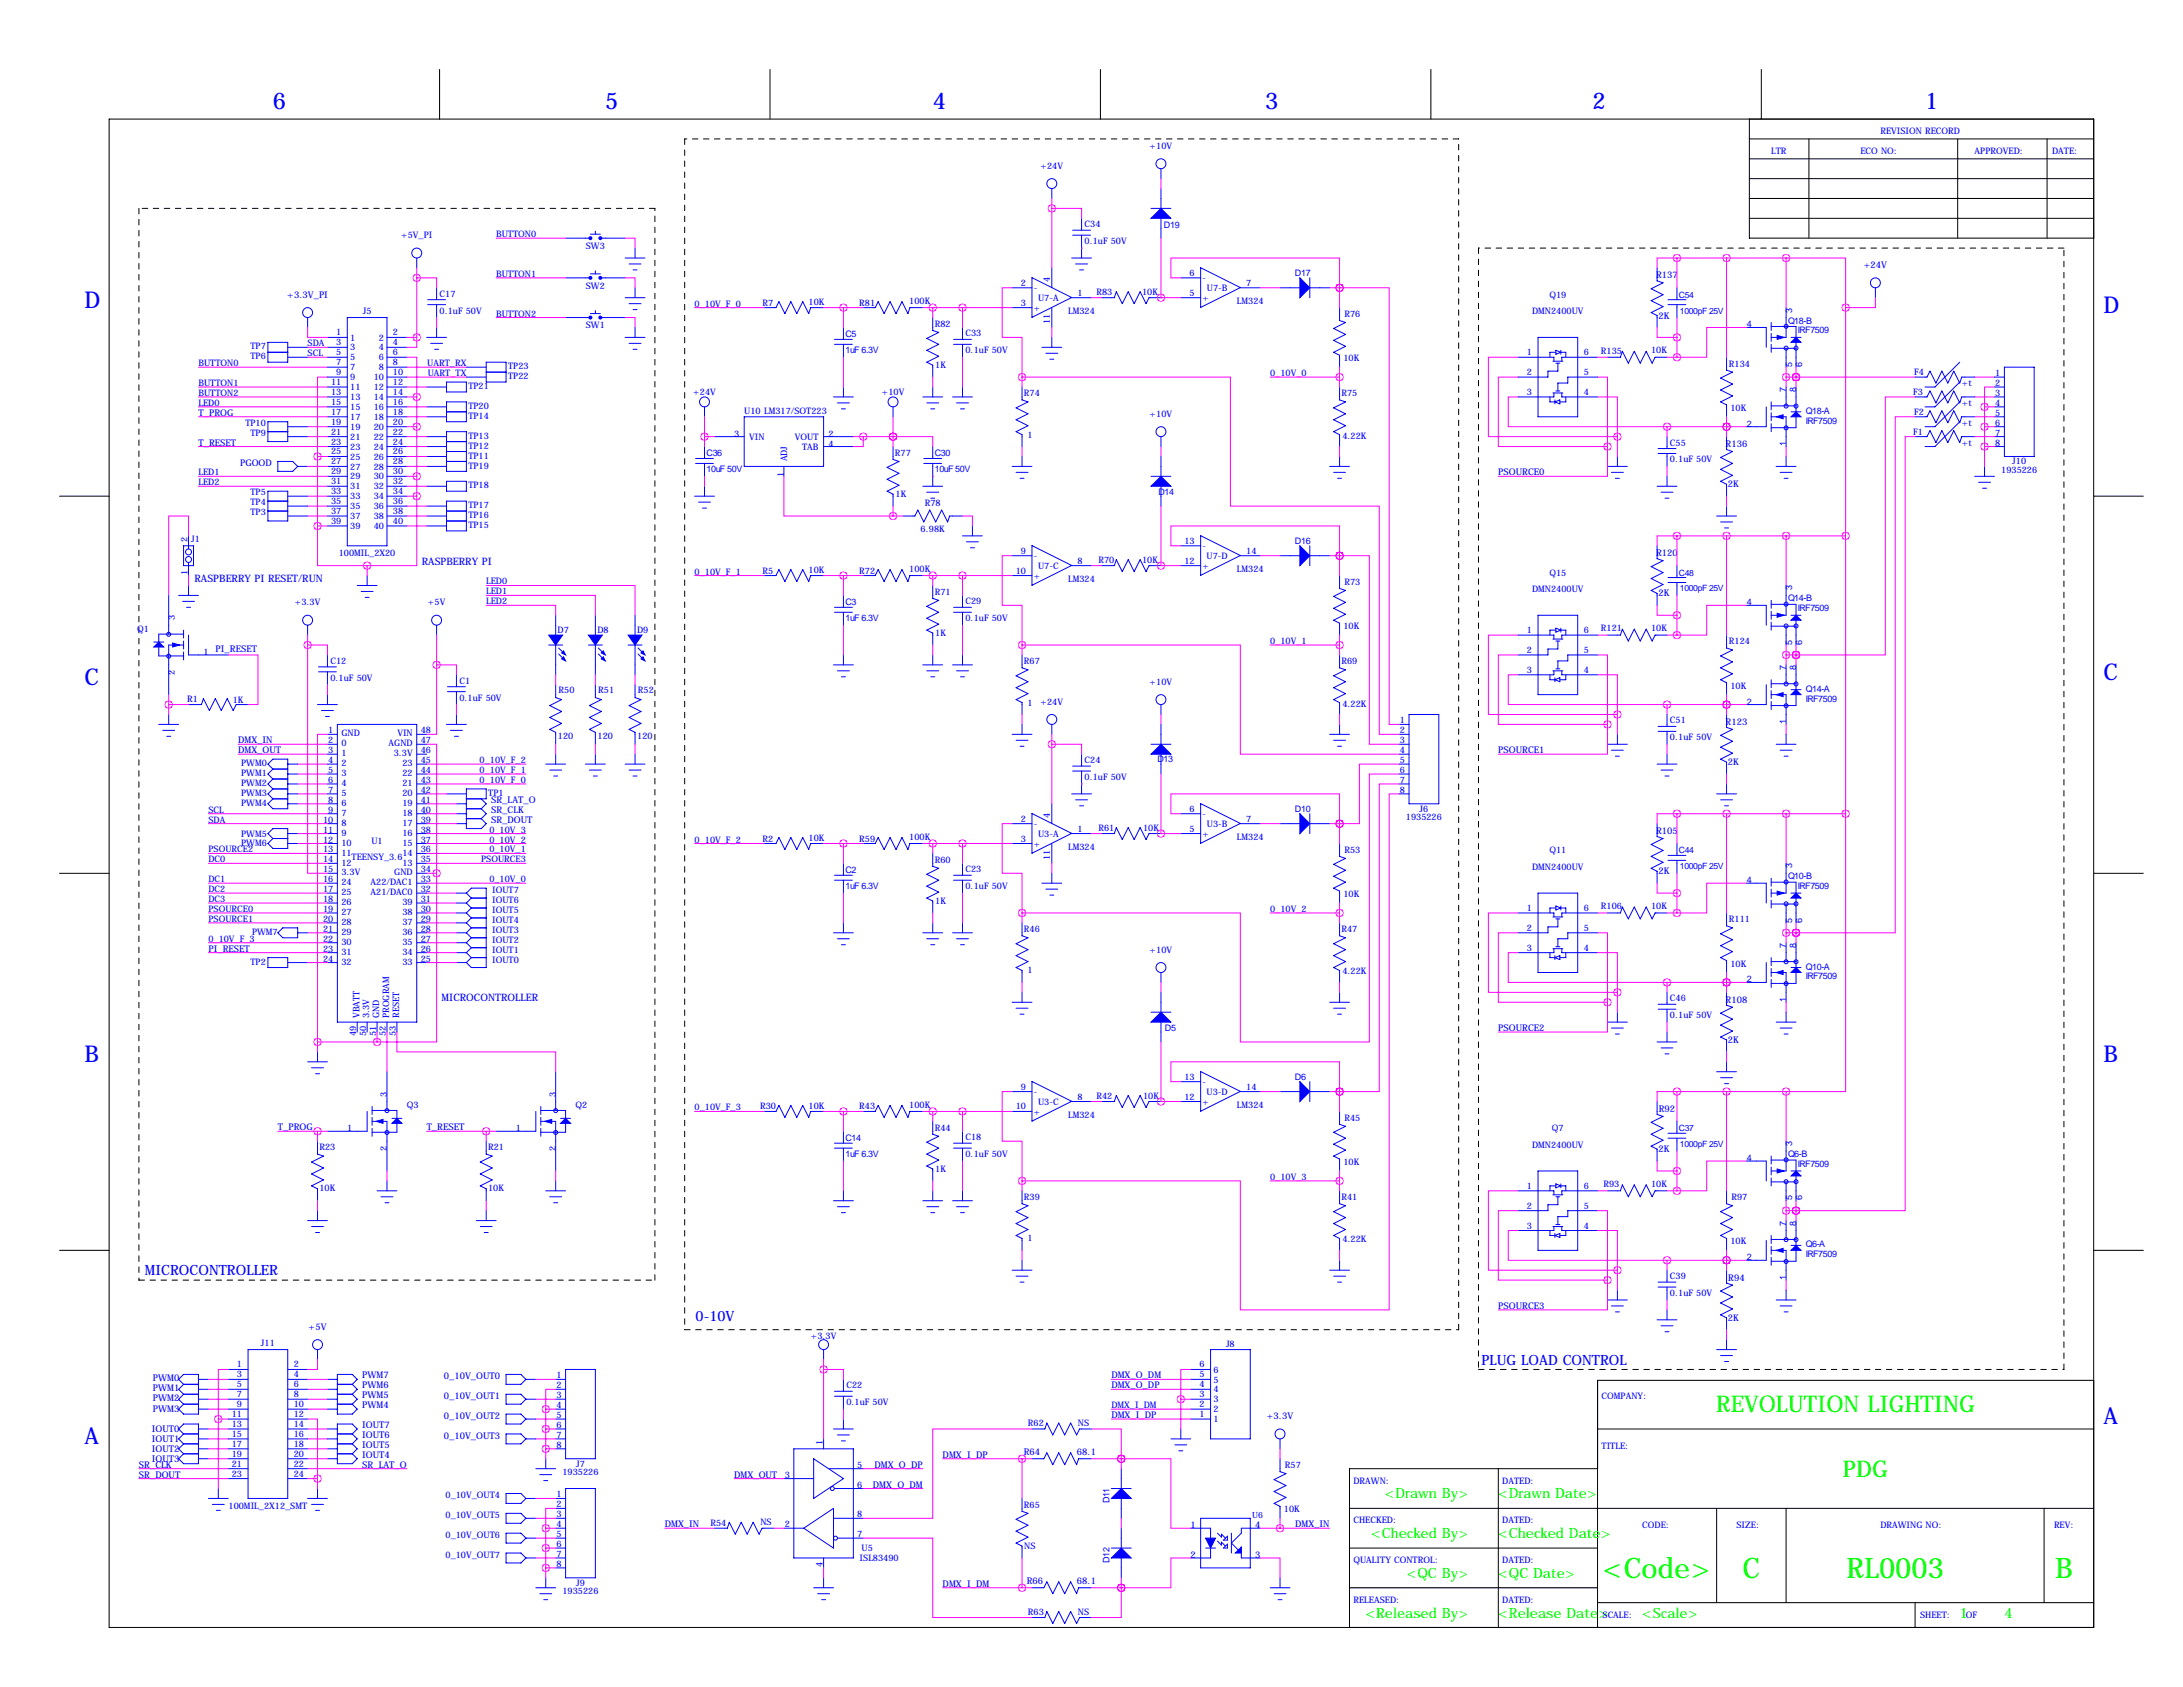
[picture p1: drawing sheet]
<svg xmlns="http://www.w3.org/2000/svg" width="559mm" height="432mm" viewBox="0 0 559 432" stroke-linecap="round" stroke-linejoin="round" font-family="sans-serif">
<defs><g id="words">
<g font-size="7.3" fill="#0f0">
<text x="410.3" y="403.9">&lt;Code&gt;</text>
<text x="446" y="403.9">C</text>
<text x="472.7" y="403.9">RL0003</text>
<text x="526" y="403.9">B</text>
</g>
<g font-size="5.9" fill="#00f">
<text x="69.8" y="27.9">6</text>
<text x="154.9" y="27.9">5</text>
<text x="238.8" y="27.9">4</text>
<text x="323.8" y="27.9">3</text>
<text x="407.7" y="27.9">2</text>
<text x="492.8" y="27.9">1</text>
<text x="21.6" y="78.7">D</text>
<text x="538.5" y="80">D</text>
<text x="538.5" y="174">C</text>
<text x="21.6" y="175.3">C</text>
<text x="21.6" y="271.8">B</text>
<text x="538.5" y="271.8">B</text>
<text x="538.5" y="364.5">A</text>
<text x="21.6" y="369.6">A</text>
</g>
<g font-size="5.9" fill="#0f0">
<text x="439.3" y="361.5">REVOLUTION LIGHTING</text>
<text x="471.7" y="378">PDG</text>
</g>
<g font-size="3.6" fill="#00f">
<text x="37.1" y="326.4">MICROCONTROLLER</text>
<text x="178.1" y="338.1">0-10V</text>
<text x="379.2" y="349.5">PLUG LOAD CONTROL</text>
</g>
<g font-size="3.6" fill="#0f0">
<text x="354.5" y="383.5">&lt;Drawn By&gt;</text>
<text x="383.5" y="383.5">&lt;Drawn Date&gt;</text>
<text x="351" y="393.7">&lt;Checked By&gt;</text>
<text x="383.5" y="393.7">&lt;Checked Date&gt;</text>
<text x="360.1" y="403.9">&lt;QC By&gt;</text>
<text x="383.5" y="403.9">&lt;QC Date&gt;</text>
<text x="349.5" y="414">&lt;Released By&gt;</text>
<text x="383.5" y="414">&lt;Release Date&gt;</text>
<text x="420.4" y="414">&lt;Scale&gt;</text>
<text x="501.6" y="414">1</text>
<text x="513.1" y="414">4</text>
</g>
<g font-size="2.6" fill="#00f">
<text x="49.8" y="148.8">RASPBERRY PI RESET/RUN</text>
<text x="107.9" y="144.5">RASPBERRY PI</text>
<text x="113" y="256.3">MICROCONTROLLER</text>
</g>
<g font-size="2.4" fill="#00f">
<text x="423.9" y="71.3">R137</text>
<text x="477.1" y="68.6">+24V</text>
<text x="73.5" y="76.2">+3.3V_PI</text>
<text x="424.5" y="81.5">2K</text>
<text x="50.8" y="106.4">T_PROG</text>
<text x="50.8" y="114">T_RESET</text>
<text x="61.4" y="119.4">PGOOD</text>
<text x="441.7" y="114.4">R136</text>
<text x="383.5" y="121.7">PSOURCE0</text>
<text x="442.3" y="124.7">2K</text>
<text x="423.9" y="142.4">R120</text>
<text x="424.5" y="152.7">2K</text>
<text x="55.2" y="166.9">PI_RESET</text>
<text x="441.7" y="185.6">R123</text>
<text x="61" y="190.2">DMX_IN</text>
<text x="61" y="192.8">DMX_OUT</text>
<text x="383.5" y="192.8">PSOURCE1</text>
<text x="442.3" y="195.8">2K</text>
<text x="125.7" y="208">SR_CLK</text>
<text x="125.7" y="205.5">SR_LAT_O</text>
<text x="125.7" y="210.6">SR_DOUT</text>
<text x="423.9" y="213.5">R105</text>
<text x="424.5" y="223.8">2K</text>
<text x="53.3" y="243.6">PI_RESET</text>
<text x="441.7" y="256.7">R108</text>
<text x="383.5" y="263.9">PSOURCE2</text>
<text x="442.3" y="267">2K</text>
<text x="424.6" y="284.6">R92</text>
<text x="71.1" y="289.3">T_PROG</text>
<text x="109.2" y="289.3">T_RESET</text>
<text x="424.5" y="294.9">2K</text>
<text x="442.4" y="327.8">R94</text>
<text x="383.5" y="335">PSOURCE3</text>
<text x="79" y="340.4">+5V</text>
<text x="442.3" y="338.1">2K</text>
<text x="39.1" y="353.6">PWM0</text>
<text x="92.7" y="352.8">PWM7</text>
<text x="113.6" y="353.1">0_10V_OUT0</text>
<text x="284.5" y="352.8">DMX_O_DM</text>
<text x="39.1" y="356.1">PWM1</text>
<text x="39.1" y="358.6">PWM2</text>
<text x="92.7" y="355.3">PWM6</text>
<text x="92.7" y="357.9">PWM5</text>
<text x="113.6" y="358.1">0_10V_OUT1</text>
<text x="284.5" y="355.3">DMX_O_DP</text>
<text x="39.1" y="361.4">PWM3</text>
<text x="92.7" y="360.4">PWM4</text>
<text x="92.7" y="365.5">IOUT7</text>
<text x="113.6" y="363.2">0_10V_OUT2</text>
<text x="284.5" y="363">DMX_I_DP</text>
<text x="324.3" y="363.2">+3.3V</text>
<text x="38.9" y="366.5">IOUT0</text>
<text x="38.9" y="369.1">IOUT1</text>
<text x="38.9" y="371.6">IOUT2</text>
<text x="92.7" y="368">IOUT6</text>
<text x="92.7" y="370.6">IOUT5</text>
<text x="113.6" y="368.3">0_10V_OUT3</text>
<text x="35.6" y="375.7">SR_CLK</text>
<text x="38.9" y="374.1">IOUT3</text>
<text x="92.7" y="373.1">IOUT4</text>
<text x="92.7" y="375.7">SR_LAT_O</text>
<text x="223.9" y="375.7">DMX_O_DP</text>
<text x="241.3" y="373.1">DMX_I_DP</text>
<text x="262.1" y="372.4">R64</text>
<text x="275.7" y="372.5">68.1</text>
<text x="35.6" y="378.2">SR_DOUT</text>
<text x="188" y="378.2">DMX_OUT</text>
<text x="223.4" y="380.7">DMX_O_DM</text>
<text x="170.2" y="390.9">DMX_IN</text>
<text x="304.7" y="391.2">1</text>
<text x="321.3" y="391.2">4</text>
<text x="331.5" y="390.9">DMX_IN</text>
<text x="304.7" y="398.8">2</text>
<text x="321.3" y="398.8">3</text>
<text x="241.3" y="406.1">DMX_I_DM</text>
<text x="262.8" y="405.4">R66</text>
<text x="275.7" y="405.5">68.1</text>
</g>
<g font-size="2.3" fill="#00f">
<text x="481.3" y="34.3">REVISION RECORD</text>
<text x="294.3" y="38.1">+10V</text>
<text x="453.4" y="39.4">LTR</text>
<text x="476.2" y="39.4">ECO NO:</text>
<text x="505.5" y="39.4">APPROVED:</text>
<text x="525.3" y="39.4">DATE:</text>
<text x="266.3" y="43.2">+24V</text>
<text x="277.6" y="58.2">C34</text>
<text x="297.9" y="58.4">D19</text>
<text x="102.7" y="61">+5V_PI</text>
<text x="127" y="60.7">BUTTON0</text>
<text x="150" y="63.8">SW3</text>
<text x="277.6" y="62.5">0.1uF 50V</text>
<text x="127" y="70.9">BUTTON1</text>
<text x="304.5" y="70.6">6</text>
<text x="307.8" y="71.9">-</text>
<text x="331.5" y="70.6">D17</text>
<text x="112.5" y="75.9">C17</text>
<text x="150" y="73.9">SW2</text>
<text x="232.8" y="77.8">100K</text>
<text x="261.3" y="73.2">2</text>
<text x="264.7" y="74.4">-</text>
<text x="265.7" y="77">U7-A</text>
<text x="268.7" y="72.1" transform="rotate(-90 268.7 72.1)">4</text>
<text x="275.8" y="75.7">1</text>
<text x="280.7" y="75.5">R83</text>
<text x="292.3" y="75.4">10K</text>
<text x="304.5" y="75.7">5</text>
<text x="307.8" y="77">+</text>
<text x="308.9" y="74.5">U7-B</text>
<text x="316.6" y="77.8">LM324</text>
<text x="319" y="73.2">7</text>
<text x="396.6" y="76.2">Q19</text>
<text x="92.9" y="80.3">J5</text>
<text x="112.5" y="80.3">0.1uF 50V</text>
<text x="127" y="81">BUTTON2</text>
<text x="177.8" y="78.5">0_10V_F_0</text>
<text x="195.2" y="78.2">R7</text>
<text x="207" y="78.1">10K</text>
<text x="220" y="78.2">R81</text>
<text x="239.3" y="83.7">R82</text>
<text x="261.3" y="78.2">3</text>
<text x="264.7" y="79.6">+</text>
<text x="268.7" y="82.9" transform="rotate(-90 268.7 82.9)">11</text>
<text x="273.4" y="80.4">LM324</text>
<text x="344.2" y="81.1">R76</text>
<text x="392.2" y="80.4">DMN2400UV</text>
<text x="447.1" y="83.8">4</text>
<text x="457.7" y="82.8">Q18-B</text>
<text x="458.7" y="80" transform="rotate(-90 458.7 80)">3</text>
<text x="64.1" y="89.5">TP7</text>
<text x="78.7" y="88.6">SDA</text>
<text x="86.1" y="85.9">1</text>
<text x="86.1" y="88.4">3</text>
<text x="89.7" y="87.2">1</text>
<text x="89.7" y="89.7">3</text>
<text x="97" y="87.2">2</text>
<text x="97" y="89.7">4</text>
<text x="100.6" y="85.9">2</text>
<text x="100.6" y="88.4">4</text>
<text x="150" y="84.1">SW1</text>
<text x="216.4" y="86.4">C5</text>
<text x="247.1" y="86.1">C33</text>
<text x="460.2" y="85.4">IRF7509</text>
<text x="50.8" y="93.7">BUTTON0</text>
<text x="64.1" y="92">TP6</text>
<text x="78.7" y="91.2">SCL</text>
<text x="86.1" y="90.9">5</text>
<text x="86.1" y="93.5">7</text>
<text x="89.7" y="92.2">5</text>
<text x="89.7" y="94.8">7</text>
<text x="97" y="92.2">6</text>
<text x="97" y="94.8">8</text>
<text x="100.6" y="90.9">6</text>
<text x="100.6" y="93.5">8</text>
<text x="109.4" y="93.7">UART_RX</text>
<text x="130" y="94.5">TP23</text>
<text x="216.4" y="90.4">1uF 6.3V</text>
<text x="239.4" y="94.2">1K</text>
<text x="247.1" y="90.4">0.1uF 50V</text>
<text x="343.9" y="92.5">10K</text>
<text x="390.9" y="90.9">1</text>
<text x="405.4" y="90.9">6</text>
<text x="409.8" y="90.5">R135</text>
<text x="422.6" y="90.4">10K</text>
<text x="442.6" y="93.8">R134</text>
<text x="458.7" y="93.9" transform="rotate(-90 458.7 93.9)">5</text>
<text x="461.3" y="93.9" transform="rotate(-90 461.3 93.9)">6</text>
<text x="50.8" y="98.8">BUTTON1</text>
<text x="50.8" y="101.3">BUTTON2</text>
<text x="84.7" y="98.6">11</text>
<text x="84.7" y="101.1">13</text>
<text x="86.1" y="96">9</text>
<text x="89.7" y="97.3">9</text>
<text x="89.7" y="99.9">11</text>
<text x="95.7" y="97.3">10</text>
<text x="95.7" y="99.9">12</text>
<text x="100.6" y="96">10</text>
<text x="100.6" y="98.6">12</text>
<text x="100.6" y="101.1">14</text>
<text x="109.5" y="96.3">UART_TX</text>
<text x="119.9" y="99.6">TP21</text>
<text x="130" y="97.1">TP22</text>
<text x="177.4" y="101.1">+24V</text>
<text x="225.7" y="101.1">+10V</text>
<text x="262.1" y="101.4">R74</text>
<text x="325.1" y="96.3">0_10V_0</text>
<text x="343.4" y="101.4">R75</text>
<text x="390.9" y="96">2</text>
<text x="390.9" y="101.1">3</text>
<text x="405.4" y="101.1">4</text>
<text x="405.4" y="96">5</text>
<text x="457.2" y="100.3" transform="rotate(-90 457.2 100.3)">7</text>
<text x="459.7" y="100.3" transform="rotate(-90 459.7 100.3)">8</text>
<text x="489.7" y="101.1">F3</text>
<text x="490" y="96">F4</text>
<text x="502.2" y="98.8">+t</text>
<text x="510.7" y="96.3">1</text>
<text x="510.7" y="98.8">2</text>
<text x="510.7" y="101.3">3</text>
<text x="50.8" y="103.9">LED0</text>
<text x="84.7" y="103.6">15</text>
<text x="84.7" y="106.2">17</text>
<text x="89.7" y="102.4">13</text>
<text x="89.7" y="104.9">15</text>
<text x="89.7" y="107.5">17</text>
<text x="95.7" y="102.4">14</text>
<text x="95.7" y="104.9">16</text>
<text x="95.7" y="107.5">18</text>
<text x="100.6" y="103.6">16</text>
<text x="100.6" y="106.2">18</text>
<text x="119.9" y="104.7">TP20</text>
<text x="119.9" y="107.2">TP14</text>
<text x="190.5" y="105.9">U10 LM317/SOT223</text>
<text x="294.3" y="106.7">+10V</text>
<text x="443" y="105.2">10K</text>
<text x="462.3" y="105.9">Q18-A</text>
<text x="490" y="106.2">F2</text>
<text x="502.2" y="103.9">+t</text>
<text x="510.7" y="103.9">4</text>
<text x="510.7" y="106.4">5</text>
<text x="62.8" y="109">TP10</text>
<text x="64.1" y="111.6">TP9</text>
<text x="84.7" y="108.7">19</text>
<text x="84.7" y="111.3">21</text>
<text x="84.7" y="113.8">23</text>
<text x="89.7" y="110">19</text>
<text x="89.7" y="112.6">21</text>
<text x="95.7" y="110">20</text>
<text x="95.7" y="112.6">22</text>
<text x="100.6" y="108.7">20</text>
<text x="100.6" y="111.3">22</text>
<text x="100.6" y="113.8">24</text>
<text x="119.9" y="112.3">TP13</text>
<text x="187.9" y="111.8">3</text>
<text x="191.8" y="112.6">VIN</text>
<text x="203.5" y="112.6">VOUT</text>
<text x="212.1" y="111.8">2</text>
<text x="263" y="112">1</text>
<text x="343.6" y="112.3">4.22K</text>
<text x="447.1" y="109.2">2</text>
<text x="462.3" y="108.5">IRF7509</text>
<text x="489.7" y="111.3">F1</text>
<text x="502.2" y="109">+t</text>
<text x="510.7" y="109">6</text>
<text x="510.7" y="111.5">7</text>
<text x="84.7" y="116.3">25</text>
<text x="84.7" y="118.9">27</text>
<text x="89.7" y="115.1">23</text>
<text x="89.7" y="117.6">25</text>
<text x="95.7" y="115.1">24</text>
<text x="95.7" y="117.6">26</text>
<text x="100.6" y="116.3">26</text>
<text x="100.6" y="118.9">28</text>
<text x="119.9" y="114.9">TP12</text>
<text x="119.9" y="117.4">TP11</text>
<text x="119.9" y="119.9">TP19</text>
<text x="180.8" y="116.8">C36</text>
<text x="201.5" y="118.1" transform="rotate(-90 201.5 118.1)">ADJ</text>
<text x="205.3" y="115.1">TAB</text>
<text x="212.1" y="114.3">4</text>
<text x="229.1" y="116.7">R77</text>
<text x="239.3" y="116.8">C30</text>
<text x="427.5" y="114">C55</text>
<text x="427.5" y="118.4">0.1uF 50V</text>
<text x="457.2" y="114.2" transform="rotate(-90 457.2 114.2)">1</text>
<text x="502.2" y="114">+t</text>
<text x="510.7" y="114">8</text>
<text x="515.1" y="118.9">J10</text>
<text x="50.8" y="121.7">LED1</text>
<text x="50.8" y="124.2">LED2</text>
<text x="84.7" y="121.4">29</text>
<text x="84.7" y="124">31</text>
<text x="89.7" y="120.2">27</text>
<text x="89.7" y="122.7">29</text>
<text x="89.7" y="125.3">31</text>
<text x="95.7" y="120.2">28</text>
<text x="95.7" y="122.7">30</text>
<text x="95.7" y="125.3">32</text>
<text x="100.6" y="121.4">30</text>
<text x="100.6" y="124">32</text>
<text x="119.9" y="125">TP18</text>
<text x="180.8" y="120.9">10uF 50V</text>
<text x="200.7" y="122" transform="rotate(-90 200.7 122)">1</text>
<text x="239.3" y="120.9">10uF 50V</text>
<text x="512.3" y="121">1935226</text>
<text x="64.1" y="126.8">TP5</text>
<text x="64.1" y="129.3">TP4</text>
<text x="64.1" y="131.9">TP3</text>
<text x="84.7" y="126.5">33</text>
<text x="84.7" y="129">35</text>
<text x="84.7" y="131.6">37</text>
<text x="89.7" y="127.8">33</text>
<text x="89.7" y="130.3">35</text>
<text x="95.7" y="127.8">34</text>
<text x="95.7" y="130.3">36</text>
<text x="100.6" y="126.5">34</text>
<text x="100.6" y="129">36</text>
<text x="100.6" y="131.6">38</text>
<text x="119.9" y="130.1">TP17</text>
<text x="229.2" y="127.3">1K</text>
<text x="236.7" y="129.5">R78</text>
<text x="296.5" y="126.8">D14</text>
<text x="84.7" y="134.1">39</text>
<text x="89.7" y="132.9">37</text>
<text x="89.7" y="135.4">39</text>
<text x="95.7" y="132.9">38</text>
<text x="95.7" y="135.4">40</text>
<text x="100.6" y="134.1">40</text>
<text x="119.9" y="132.6">TP16</text>
<text x="119.9" y="135.2">TP15</text>
<text x="235.7" y="136.2">6.98K</text>
<text x="48" y="138.7" transform="rotate(-90 48 138.7)">2</text>
<text x="48.9" y="138.8">J1</text>
<text x="86.7" y="142.3">100MIL_2X20</text>
<text x="261.3" y="141.7">9</text>
<text x="264.7" y="143">-</text>
<text x="303.2" y="139.2">13</text>
<text x="307.8" y="140.5">-</text>
<text x="308.9" y="143.1">U7-D</text>
<text x="319" y="141.7">14</text>
<text x="331.5" y="139.2">D16</text>
<text x="48" y="147.1" transform="rotate(-90 48 147.1)">1</text>
<text x="124.5" y="149.6">LED0</text>
<text x="177.8" y="147.1">0_10V_F_1</text>
<text x="195.2" y="146.8">R5</text>
<text x="207" y="146.6">10K</text>
<text x="220" y="146.8">R72</text>
<text x="232.8" y="146.4">100K</text>
<text x="260" y="146.8">10</text>
<text x="264.7" y="148.1">+</text>
<text x="265.7" y="145.6">U7-C</text>
<text x="273.4" y="148.9">LM324</text>
<text x="275.8" y="144.3">8</text>
<text x="281.2" y="144.1">R70</text>
<text x="292.3" y="144">10K</text>
<text x="303.2" y="144.3">12</text>
<text x="307.8" y="145.6">+</text>
<text x="316.6" y="146.4">LM324</text>
<text x="344.2" y="149.7">R73</text>
<text x="396.6" y="147.3">Q15</text>
<text x="75.4" y="154.9">+3.3V</text>
<text x="109.5" y="154.9">+5V</text>
<text x="124.5" y="152.1">LED1</text>
<text x="124.5" y="154.7">LED2</text>
<text x="216.4" y="154.9">C3</text>
<text x="239.3" y="152.2">R71</text>
<text x="247.1" y="154.7">C29</text>
<text x="392.2" y="151.5">DMN2400UV</text>
<text x="447.1" y="154.9">4</text>
<text x="457.7" y="153.9">Q14-B</text>
<text x="458.7" y="151.1" transform="rotate(-90 458.7 151.1)">3</text>
<text x="35.1" y="161.8">Q1</text>
<text x="44.8" y="158.8" transform="rotate(-90 44.8 158.8)">3</text>
<text x="216.4" y="159">1uF 6.3V</text>
<text x="247.1" y="159">0.1uF 50V</text>
<text x="343.9" y="161">10K</text>
<text x="409.8" y="161.6">R121</text>
<text x="422.6" y="161.5">10K</text>
<text x="460.2" y="156.5">IRF7509</text>
<text x="52.1" y="167.6">1</text>
<text x="142.7" y="162.1">D7</text>
<text x="152.9" y="162.1">D8</text>
<text x="163.1" y="162.1">D9</text>
<text x="239.4" y="162.8">1K</text>
<text x="325.1" y="164.8">0_10V_1</text>
<text x="390.9" y="162.1">1</text>
<text x="390.9" y="167.1">2</text>
<text x="405.4" y="167.1">5</text>
<text x="405.4" y="162.1">6</text>
<text x="442.6" y="164.9">R124</text>
<text x="458.7" y="165" transform="rotate(-90 458.7 165)">5</text>
<text x="461.3" y="165" transform="rotate(-90 461.3 165)">6</text>
<text x="44.8" y="172.8" transform="rotate(-90 44.8 172.8)">2</text>
<text x="84.6" y="169.9">C12</text>
<text x="262.1" y="170">R67</text>
<text x="343.4" y="170">R69</text>
<text x="390.9" y="172.2">3</text>
<text x="405.4" y="172.2">4</text>
<text x="457.2" y="171.5" transform="rotate(-90 457.2 171.5)">7</text>
<text x="459.7" y="171.5" transform="rotate(-90 459.7 171.5)">8</text>
<text x="47.9" y="179.7">R1</text>
<text x="59.6" y="179.8">1K</text>
<text x="84.6" y="174.2">0.1uF 50V</text>
<text x="117.6" y="175">C1</text>
<text x="117.6" y="179.3">0.1uF 50V</text>
<text x="143" y="177.4">R50</text>
<text x="153.2" y="177.4">R51</text>
<text x="163.3" y="177.4">R52</text>
<text x="294.3" y="175.3">+10V</text>
<text x="443" y="176.3">10K</text>
<text x="462.3" y="177">Q14-A</text>
<text x="462.3" y="179.6">IRF7509</text>
<text x="263" y="180.6">1</text>
<text x="266.3" y="180.3">+24V</text>
<text x="343.6" y="180.8">4.22K</text>
<text x="358.3" y="185.2">1</text>
<text x="427.5" y="185.2">C51</text>
<text x="447.1" y="180.3">2</text>
<text x="457.2" y="185.3" transform="rotate(-90 457.2 185.3)">1</text>
<text x="84" y="187.7">1</text>
<text x="84" y="190.2">2</text>
<text x="87.4" y="188.5">GND</text>
<text x="87.4" y="191.1">0</text>
<text x="99.5" y="191.1">AGND</text>
<text x="101.7" y="188.5">VIN</text>
<text x="107.7" y="190.2">47</text>
<text x="107.7" y="187.7">48</text>
<text x="142.8" y="189.2">120</text>
<text x="153" y="189.2">120</text>
<text x="163.1" y="189.2">120</text>
<text x="358.3" y="187.7">2</text>
<text x="358.3" y="190.2">3</text>
<text x="427.5" y="189.5">0.1uF 50V</text>
<text x="61.7" y="196.1">PWM0</text>
<text x="84" y="192.8">3</text>
<text x="84" y="195.3">4</text>
<text x="84" y="197.9">5</text>
<text x="87.4" y="193.6">1</text>
<text x="87.4" y="196.1">2</text>
<text x="100.8" y="193.6">3.3V</text>
<text x="103" y="196.1">23</text>
<text x="107.7" y="197.9">44</text>
<text x="107.7" y="195.3">45</text>
<text x="107.7" y="192.8">46</text>
<text x="122.8" y="197.9">0_10V_F_1</text>
<text x="122.8" y="195.3">0_10V_F_2</text>
<text x="277.6" y="195.3">C24</text>
<text x="296.3" y="195.1">D13</text>
<text x="358.3" y="192.8">4</text>
<text x="358.3" y="195.3">5</text>
<text x="358.3" y="197.9">6</text>
<text x="61.7" y="198.6">PWM1</text>
<text x="61.7" y="201.2">PWM2</text>
<text x="61.7" y="203.7">PWM3</text>
<text x="84" y="200.4">6</text>
<text x="84" y="202.9">7</text>
<text x="87.4" y="198.7">3</text>
<text x="87.4" y="201.2">4</text>
<text x="87.4" y="203.8">5</text>
<text x="103" y="203.8">20</text>
<text x="103" y="201.2">21</text>
<text x="103" y="198.7">22</text>
<text x="107.7" y="202.9">42</text>
<text x="107.7" y="200.4">43</text>
<text x="122.8" y="200.4">0_10V_F_0</text>
<text x="125" y="203.8">TP1</text>
<text x="277.6" y="199.6">0.1uF 50V</text>
<text x="358.3" y="200.4">7</text>
<text x="358.3" y="202.9">8</text>
<text x="53.3" y="208">SCL</text>
<text x="61.7" y="206.2">PWM4</text>
<text x="84" y="205.5">8</text>
<text x="84" y="208">9</text>
<text x="87.4" y="206.3">6</text>
<text x="87.4" y="208.8">7</text>
<text x="103" y="208.8">18</text>
<text x="103" y="206.3">19</text>
<text x="107.7" y="208">40</text>
<text x="107.7" y="205.5">41</text>
<text x="268.7" y="209.3" transform="rotate(-90 268.7 209.3)">4</text>
<text x="304.5" y="207.8">6</text>
<text x="307.8" y="209">-</text>
<text x="331.5" y="207.8">D10</text>
<text x="359.9" y="209.9">1935226</text>
<text x="363.4" y="207.8">J6</text>
<text x="53.3" y="210.6">SDA</text>
<text x="61.7" y="214.1">PWM5</text>
<text x="82.7" y="210.6">10</text>
<text x="82.7" y="213.1">11</text>
<text x="82.7" y="215.6">12</text>
<text x="87.4" y="211.4">8</text>
<text x="87.4" y="213.9">9</text>
<text x="95.1" y="215.9">U1</text>
<text x="103" y="213.9">16</text>
<text x="103" y="211.4">17</text>
<text x="107.7" y="215.6">37</text>
<text x="107.7" y="213.1">38</text>
<text x="107.7" y="210.6">39</text>
<text x="125.3" y="213.1">0_10V_3</text>
<text x="125.3" y="215.6">0_10V_2</text>
<text x="177.8" y="215.6">0_10V_F_2</text>
<text x="195.2" y="215.4">R2</text>
<text x="207" y="215.2">10K</text>
<text x="220" y="215.4">R59</text>
<text x="232.8" y="215">100K</text>
<text x="261.3" y="210.3">2</text>
<text x="261.3" y="215.4">3</text>
<text x="264.7" y="211.6">-</text>
<text x="265.7" y="214.2">U3-A</text>
<text x="275.8" y="212.9">1</text>
<text x="281.2" y="212.7">R61</text>
<text x="292.6" y="212.6">10K</text>
<text x="304.5" y="212.9">5</text>
<text x="307.8" y="214.2">+</text>
<text x="308.9" y="211.6">U3-B</text>
<text x="316.6" y="215">LM324</text>
<text x="319" y="210.3">7</text>
<text x="53.3" y="220.7">DC0</text>
<text x="53.3" y="218.2">PSOURCE2</text>
<text x="61.7" y="216.7">PWM6</text>
<text x="82.7" y="218.2">13</text>
<text x="82.7" y="220.7">14</text>
<text x="87.4" y="216.5">10</text>
<text x="87.4" y="219">11</text>
<text x="87.4" y="221.5">12</text>
<text x="90" y="220.1">TEENSY_3.6</text>
<text x="103" y="221.5">13</text>
<text x="103" y="219">14</text>
<text x="103" y="216.5">15</text>
<text x="107.7" y="220.7">35</text>
<text x="107.7" y="218.2">36</text>
<text x="123.2" y="220.7">PSOURCE3</text>
<text x="125.3" y="218.2">0_10V_1</text>
<text x="239.3" y="220.8">R60</text>
<text x="264.7" y="216.7">+</text>
<text x="268.7" y="220.1" transform="rotate(-90 268.7 220.1)">11</text>
<text x="273.4" y="217.5">LM324</text>
<text x="344.2" y="218.3">R53</text>
<text x="396.6" y="218.4">Q11</text>
<text x="53.3" y="225.8">DC1</text>
<text x="82.7" y="223.3">15</text>
<text x="82.7" y="225.8">16</text>
<text x="87.4" y="224.1">3.3V</text>
<text x="87.4" y="226.6">24</text>
<text x="94.9" y="226.6">A22/DAC1</text>
<text x="100.9" y="224.1">GND</text>
<text x="107.7" y="225.8">33</text>
<text x="107.7" y="223.3">34</text>
<text x="125.3" y="225.8">0_10V_0</text>
<text x="216.4" y="223.5">C2</text>
<text x="216.4" y="227.6">1uF 6.3V</text>
<text x="247.1" y="223.3">C23</text>
<text x="247.1" y="227.6">0.1uF 50V</text>
<text x="392.2" y="222.6">DMN2400UV</text>
<text x="447.1" y="226.1">4</text>
<text x="457.7" y="225.1">Q10-B</text>
<text x="458.7" y="222.2" transform="rotate(-90 458.7 222.2)">3</text>
<text x="460.2" y="227.6">IRF7509</text>
<text x="53.3" y="233.4">PSOURCE0</text>
<text x="53.3" y="230.9">DC3</text>
<text x="53.3" y="228.3">DC2</text>
<text x="82.7" y="228.3">17</text>
<text x="82.7" y="230.9">18</text>
<text x="82.7" y="233.4">19</text>
<text x="87.4" y="229.2">25</text>
<text x="87.4" y="231.7">26</text>
<text x="94.9" y="229.2">A21/DAC0</text>
<text x="103" y="231.7">39</text>
<text x="107.7" y="233.4">30</text>
<text x="107.7" y="230.9">31</text>
<text x="107.7" y="228.3">32</text>
<text x="126" y="228.6">IOUT7</text>
<text x="126" y="231.1">IOUT6</text>
<text x="126" y="233.7">IOUT5</text>
<text x="239.4" y="231.4">1K</text>
<text x="325.1" y="233.4">0_10V_2</text>
<text x="343.9" y="229.6">10K</text>
<text x="390.9" y="233.2">1</text>
<text x="405.4" y="233.2">6</text>
<text x="409.8" y="232.8">R106</text>
<text x="422.6" y="232.7">10K</text>
<text x="53.3" y="236">PSOURCE1</text>
<text x="64.5" y="239.3">PWM7</text>
<text x="82.7" y="236">20</text>
<text x="82.7" y="238.5">21</text>
<text x="87.4" y="234.2">27</text>
<text x="87.4" y="236.8">28</text>
<text x="87.4" y="239.3">29</text>
<text x="103" y="239.3">36</text>
<text x="103" y="236.8">37</text>
<text x="103" y="234.2">38</text>
<text x="107.7" y="238.5">28</text>
<text x="107.7" y="236">29</text>
<text x="126" y="236.2">IOUT4</text>
<text x="126" y="238.8">IOUT3</text>
<text x="262.1" y="238.6">R46</text>
<text x="343.4" y="238.6">R47</text>
<text x="390.9" y="238.3">2</text>
<text x="405.4" y="238.3">5</text>
<text x="442.6" y="236.1">R111</text>
<text x="458.7" y="236.1" transform="rotate(-90 458.7 236.1)">5</text>
<text x="461.3" y="236.1" transform="rotate(-90 461.3 236.1)">6</text>
<text x="53.3" y="241">0_10V_F_3</text>
<text x="82.7" y="241">22</text>
<text x="82.7" y="243.6">23</text>
<text x="87.4" y="241.9">30</text>
<text x="87.4" y="244.4">31</text>
<text x="103" y="244.4">34</text>
<text x="103" y="241.9">35</text>
<text x="107.7" y="243.6">26</text>
<text x="107.7" y="241">27</text>
<text x="126" y="241.3">IOUT2</text>
<text x="126" y="243.8">IOUT1</text>
<text x="294.3" y="243.8">+10V</text>
<text x="390.9" y="243.3">3</text>
<text x="405.4" y="243.3">4</text>
<text x="457.2" y="242.6" transform="rotate(-90 457.2 242.6)">7</text>
<text x="459.7" y="242.6" transform="rotate(-90 459.7 242.6)">8</text>
<text x="64.1" y="246.9">TP2</text>
<text x="82.7" y="246.1">24</text>
<text x="87.4" y="246.9">32</text>
<text x="103" y="246.9">33</text>
<text x="107.7" y="246.1">25</text>
<text x="126" y="246.4">IOUT0</text>
<text x="263" y="249.2">1</text>
<text x="343.6" y="249.4">4.22K</text>
<text x="443" y="247.4">10K</text>
<text x="447.1" y="251.5">2</text>
<text x="462.3" y="248.2">Q10-A</text>
<text x="462.3" y="250.7">IRF7509</text>
<text x="427.5" y="256.3">C46</text>
<text x="457.2" y="256.5" transform="rotate(-90 457.2 256.5)">1</text>
<text x="92" y="260.6" transform="rotate(-90 92 260.6)">VBATT</text>
<text x="94.5" y="260.6" transform="rotate(-90 94.5 260.6)">3.3V</text>
<text x="97.1" y="260.6" transform="rotate(-90 97.1 260.6)">GND</text>
<text x="99.6" y="260.6" transform="rotate(-90 99.6 260.6)">PROGRAM</text>
<text x="102.2" y="260.6" transform="rotate(-90 102.2 260.6)">RESET</text>
<text x="298.2" y="263.9">D5</text>
<text x="427.5" y="260.6">0.1uF 50V</text>
<text x="91.2" y="265.3" transform="rotate(-90 91.2 265.3)">49</text>
<text x="93.7" y="265.3" transform="rotate(-90 93.7 265.3)">50</text>
<text x="96.3" y="265.3" transform="rotate(-90 96.3 265.3)">51</text>
<text x="98.8" y="265.3" transform="rotate(-90 98.8 265.3)">52</text>
<text x="101.3" y="265.3" transform="rotate(-90 101.3 265.3)">53</text>
<text x="99.1" y="280.7" transform="rotate(-90 99.1 280.7)">3</text>
<text x="142.2" y="280.7" transform="rotate(-90 142.2 280.7)">3</text>
<text x="261.3" y="278.9">9</text>
<text x="264.7" y="280.2">-</text>
<text x="275.8" y="281.4">8</text>
<text x="280.7" y="281.3">R42</text>
<text x="292.6" y="281.2">10K</text>
<text x="303.2" y="276.4">13</text>
<text x="303.2" y="281.4">12</text>
<text x="307.8" y="277.6">-</text>
<text x="308.9" y="280.2">U3-D</text>
<text x="319" y="278.9">14</text>
<text x="331.5" y="276.4">D6</text>
<text x="104.1" y="283.7">Q3</text>
<text x="147.3" y="283.7">Q2</text>
<text x="177.8" y="284.2">0_10V_F_3</text>
<text x="194.6" y="284">R30</text>
<text x="207" y="283.8">10K</text>
<text x="220" y="284">R43</text>
<text x="232.8" y="283.6">100K</text>
<text x="260" y="284">10</text>
<text x="264.7" y="285.3">+</text>
<text x="265.7" y="282.8">U3-C</text>
<text x="273.4" y="286.1">LM324</text>
<text x="307.8" y="282.8">+</text>
<text x="316.6" y="283.6">LM324</text>
<text x="344.2" y="286.9">R45</text>
<text x="88.9" y="289.6">1</text>
<text x="132" y="289.6">1</text>
<text x="216.4" y="292.1">C14</text>
<text x="239.3" y="289.4">R44</text>
<text x="247.1" y="291.8">C18</text>
<text x="392.2" y="293.7">DMN2400UV</text>
<text x="397.3" y="289.6">Q7</text>
<text x="458.7" y="293.4" transform="rotate(-90 458.7 293.4)">3</text>
<text x="81.8" y="294.5">R23</text>
<text x="99.1" y="294.7" transform="rotate(-90 99.1 294.7)">2</text>
<text x="125" y="294.5">R21</text>
<text x="142.2" y="294.7" transform="rotate(-90 142.2 294.7)">2</text>
<text x="216.4" y="296.2">1uF 6.3V</text>
<text x="239.4" y="300">1K</text>
<text x="247.1" y="296.2">0.1uF 50V</text>
<text x="343.9" y="298.2">10K</text>
<text x="447.1" y="297.2">4</text>
<text x="457.7" y="296.2">Q6-B</text>
<text x="460.2" y="298.7">IRF7509</text>
<text x="81.8" y="304.8">10K</text>
<text x="125" y="304.8">10K</text>
<text x="325.1" y="302">0_10V_3</text>
<text x="390.9" y="304.3">1</text>
<text x="405.4" y="304.3">6</text>
<text x="410.5" y="303.9">R93</text>
<text x="422.6" y="303.8">10K</text>
<text x="262.1" y="307.2">R39</text>
<text x="343.4" y="307.2">R41</text>
<text x="390.9" y="309.4">2</text>
<text x="405.4" y="309.4">5</text>
<text x="443.2" y="307.2">R97</text>
<text x="458.7" y="307.3" transform="rotate(-90 458.7 307.3)">5</text>
<text x="461.3" y="307.3" transform="rotate(-90 461.3 307.3)">6</text>
<text x="263" y="317.8">1</text>
<text x="390.9" y="314.5">3</text>
<text x="405.4" y="314.5">4</text>
<text x="457.2" y="313.7" transform="rotate(-90 457.2 313.7)">7</text>
<text x="459.7" y="313.7" transform="rotate(-90 459.7 313.7)">8</text>
<text x="343.6" y="318">4.22K</text>
<text x="443" y="318.5">10K</text>
<text x="447.1" y="322.6">2</text>
<text x="462.3" y="319.3">Q6-A</text>
<text x="462.3" y="321.8">IRF7509</text>
<text x="427.5" y="327.4">C39</text>
<text x="457.2" y="327.6" transform="rotate(-90 457.2 327.6)">1</text>
<text x="427.5" y="331.7">0.1uF 50V</text>
<text x="66.8" y="344.4">J11</text>
<text x="207.5" y="342.6">+3.3V</text>
<text x="313.8" y="344.7">J8</text>
<text x="60.7" y="350">1</text>
<text x="60.7" y="352.6">3</text>
<text x="75.2" y="350">2</text>
<text x="75.2" y="352.6">4</text>
<text x="142.4" y="352.8">1</text>
<text x="307" y="352.6">5</text>
<text x="307" y="350">6</text>
<text x="310.6" y="353.9">5</text>
<text x="310.6" y="351.3">6</text>
<text x="60.7" y="355.1">5</text>
<text x="60.7" y="357.6">7</text>
<text x="75.2" y="355.1">6</text>
<text x="75.2" y="357.6">8</text>
<text x="142.4" y="355.3">2</text>
<text x="142.4" y="357.9">3</text>
<text x="216.7" y="355.3">C22</text>
<text x="216.7" y="359.7">0.1uF 50V</text>
<text x="307" y="357.6">3</text>
<text x="307" y="355.1">4</text>
<text x="310.6" y="358.9">3</text>
<text x="310.6" y="356.4">4</text>
<text x="410" y="358.1">COMPANY:</text>
<text x="59.3" y="362.7">11</text>
<text x="59.3" y="365.3">13</text>
<text x="60.7" y="360.2">9</text>
<text x="75.2" y="360.2">10</text>
<text x="75.2" y="362.7">12</text>
<text x="75.2" y="365.3">14</text>
<text x="142.4" y="360.4">4</text>
<text x="142.4" y="363">5</text>
<text x="142.4" y="365.5">6</text>
<text x="263.1" y="365.1">R62</text>
<text x="275.9" y="365">NS</text>
<text x="284.5" y="360.4">DMX_I_DM</text>
<text x="307" y="362.7">1</text>
<text x="307" y="360.2">2</text>
<text x="310.6" y="364">1</text>
<text x="310.6" y="361.5">2</text>
<text x="59.3" y="367.8">15</text>
<text x="59.3" y="370.3">17</text>
<text x="75.2" y="367.8">16</text>
<text x="75.2" y="370.3">18</text>
<text x="142.4" y="368">7</text>
<text x="142.4" y="370.6">8</text>
<text x="210.6" y="369.8" transform="rotate(-90 210.6 369.8)">1</text>
<text x="410" y="370.8">TITLE:</text>
<text x="59.3" y="372.9">19</text>
<text x="59.3" y="375.4">21</text>
<text x="59.3" y="378">23</text>
<text x="75.2" y="372.9">20</text>
<text x="75.2" y="375.4">22</text>
<text x="75.2" y="378">24</text>
<text x="144" y="377.5">1935226</text>
<text x="147.5" y="375.4">J7</text>
<text x="219.5" y="375.7">5</text>
<text x="328.9" y="375.8">R57</text>
<text x="114" y="383.5">0_10V_OUT4</text>
<text x="142.4" y="383.3">1</text>
<text x="200.9" y="378.2">3</text>
<text x="219.5" y="380.7">6</text>
<text x="346.5" y="379.7">DRAWN:</text>
<text x="384.6" y="379.7">DATED:</text>
<text x="58.5" y="386.2">100MIL_2X12_SMT</text>
<text x="114" y="388.6">0_10V_OUT5</text>
<text x="142.4" y="385.8">2</text>
<text x="142.4" y="388.4">3</text>
<text x="219.5" y="388.4">8</text>
<text x="262.1" y="385.9">R65</text>
<text x="284" y="384.8" transform="rotate(-90 284 384.8)">D11</text>
<text x="328.7" y="387.1">10K</text>
<text x="346.5" y="389.9">CHECKED:</text>
<text x="384.6" y="389.9">DATED:</text>
<text x="114" y="393.7">0_10V_OUT6</text>
<text x="142.4" y="390.9">4</text>
<text x="142.4" y="393.4">5</text>
<text x="142.4" y="396">6</text>
<text x="181.9" y="390.5">R54</text>
<text x="194.6" y="390.4">NS</text>
<text x="200.9" y="390.9">2</text>
<text x="219.5" y="393.4">7</text>
<text x="420.4" y="391.2">CODE:</text>
<text x="444.5" y="391.2">SIZE:</text>
<text x="481.3" y="391.2">DRAWING NO:</text>
<text x="525.8" y="391.2">REV:</text>
<text x="114" y="398.8">0_10V_OUT7</text>
<text x="142.4" y="398.5">7</text>
<text x="142.4" y="401.1">8</text>
<text x="210.6" y="401.1" transform="rotate(-90 210.6 401.1)">4</text>
<text x="220" y="399.6">ISL83490</text>
<text x="220.5" y="397">U5</text>
<text x="262.2" y="396.5">NS</text>
<text x="284" y="400" transform="rotate(-90 284 400)">D12</text>
<text x="346.5" y="400">QUALITY CONTROL:</text>
<text x="384.6" y="400">DATED:</text>
<text x="147.5" y="405.9">J9</text>
<text x="144" y="408">1935226</text>
<text x="263.1" y="413.3">R63</text>
<text x="275.9" y="413.3">NS</text>
<text x="346.5" y="410.2">RELEASED:</text>
<text x="384.6" y="410.2">DATED:</text>
<text x="410.2" y="414">SCALE:</text>
<text x="491.5" y="414">SHEET:</text>
<text x="503.2" y="414">OF</text>
</g>
<g font-size="2.2" fill="#00f">
<text x="429.8" y="76.2">C54</text>
<text x="430" y="80.3">1000pF 25V</text>
<text x="429.8" y="147.3">C48</text>
<text x="430" y="151.4">1000pF 25V</text>
<text x="429.8" y="218.4">C44</text>
<text x="430" y="222.5">1000pF 25V</text>
<text x="429.8" y="289.6">C37</text>
<text x="430" y="293.6">1000pF 25V</text>
<text x="320.5" y="388.6">U6</text>
</g>
</g></defs>
<g fill="none" stroke="#000" stroke-width=".26">
<path d="M112.5 17.8v12.7M197.1 17.8v12.7M281.7 17.8v12.7M366.3 17.8v12.7M450.8 17.8v12.7M27.9 30.5h508v386.1h-508zM447.8 35.6h88.1M447.8 30.5v30.5h88.1M463 35.6v25.4M501.1 35.6v25.4M524 35.6v25.4M447.8 45.7h88.1"/>
<path d="M447.8 40.6h88.1M447.8 50.8h88.1M447.8 55.9h88.1M15.2 127h12.7M535.9 127h12.7M15.2 223.5h12.7M535.9 223.5h12.7M15.2 320h12.7M535.9 320h12.7M535.9 353.3h-127v63.3M383.5 375.9v40.7M408.9 365.8h127"/>
<path d="M408.9 375.9h-63.5v40.7M345.4 386.1h190.5M345.4 396.2h63.5M439.4 386.1v24.1M457.2 386.1v24.1M523.2 386.1v24.1M345.4 406.4h63.5M408.9 410.2h127M490.2 410.2v6.4"/>
</g>
<path d="M175.3 35.6v304.8M373.4 35.6h-198.1M35.6 53.3v274.4M167.6 53.3h-132M378.5 63.5v287M528.3 63.5h-149.8M35.6 327.7h132M167.6 327.7v-274.4M175.3 340.4h198.1M373.4 340.4v-304.8M378.5 350.5h149.8M528.3 350.5v-287" fill="none" stroke="#000" stroke-width=".26" stroke-dasharray="1.4 1.4"/>
<g fill="none" stroke="#00f" stroke-width=".26">
<path d="M151.1 59.9h2.6M152.4 59.2v.7M269.2 48.3v2.5M274.6 58.9h4.5M276.9 55.9v3M294.6 53.3h5.1M297.2 43.2v2.5M297.2 48.3v5M297.2 55.9v5.1M106.7 66v2.6M109.5 78h4.5M109.5 76.7h4.5"/>
<path d="M111.8 73.7v3M111.8 78v3.3M144.8 71.1h6.1M144.8 61h6.1M151.1 70.1h2.6M152.4 69.3v.8M152.4 79.5v.8M153.9 71.1h6.1M153.9 61h6.1M160 76.2h5.1M160 66h5.1M161 67.6h3.1"/>
<path d="M161 77.7h3.1M162.1 69.1h1M162.1 79.2h1M162.6 63.5v2.5M162.6 73.7v2.5M195.6 78.7h3l.8-1.5 1.5 3.1 1.5-3.1 1.6 3.1 1.5-3.1 1.5 3.1 .5-1.6h3.3M221 78.7h3l.8-1.5 1.5 3.1 1.5-3.1 1.6 3.1 1.5-3.1 1.5 3.1 .5-1.6h3.3M259.1 73.7h5.1M259.1 78.7h5.1M264.2 71.1l10.1 5-10.1 5.1zM269.2 68.6v5.1M269.2 78.7v5.1"/>
<path d="M274.3 76.2h5.1M274.3 66h5.1M274.6 60.2h4.5M275.3 67.6h3.1M276.4 69.1h1M276.9 60.2v5.8M281.9 76.2h3.3l.6-1.5 1.5 3 1.5-3 1.5 3 1.5-3 1.6 3 .7-1.5h3.1M302.3 76.2h5M302.3 71.1h5M307.3 68.5l10.2 5.1-10.2 5.1zM317.5 73.7h5.1M327.7 73.7h5"/>
<path d="M335.3 73.7h5.1M335.3 71.1v5.1M342.9 78.7v3.3l1.5 .6-3 1.5 3 1.5-3 1.5 3 1.5-3 1.6 1.5 .7v3.1M424.2 68.6v3.3l1.5 .5-3 1.5 3 1.5-3 1.6 3 1.5-3 1.5 1.5 .8v3M427 78h4.5M427 76.7h4.5M429.3 73.7v3M429.3 78v3.3M457.2 78.7v7.7h-3.8M480.1 73.7v2.5M68.6 87.6h5.1v5.1h-5.1zM68.6 90.2h5.1"/>
<path d="M73.7 88.9h5M73.7 91.4h5M78.7 81.3v2.5M83.8 86.4h5.1M83.8 88.9h5.1M83.8 91.4h5.1M83.8 94h5.1M83.8 96.5h5.1M83.8 99.1h5.1M88.9 81.3h10.2v58.4h-10.2zM99.1 86.4h5M99.1 88.9h5"/>
<path d="M99.1 91.4h5M99.1 94h5M99.1 96.5h5M99.1 99.1h5M109.2 86.4h5.1M109.2 99.1h5.1M110.2 87.9h3.1M111.3 89.4h1M111.8 83.8v2.6M114.3 97.8h5.1v2.5h-5.1zM119.4 94h5.1M119.4 96.5h5.1"/>
<path d="M124.5 92.7h5v5.1h-5zM124.5 95.2h5M144.8 81.3h6.1M151.1 80.3h2.6M153.9 81.3h6.1M160 86.4h5.1M161 87.9h3.1M162.1 89.4h1M162.6 83.8v2.6M213.6 88.1h4.6M213.6 86.9h4.6M215.9 83.8v3.1"/>
<path d="M215.9 88.1v3.3M215.9 99.1v2.5M238.8 81.3v3.3l1.5 .5-3.1 1.5 3.1 1.5-3.1 1.6 3.1 1.5-3.1 1.5 1.6 .8v3M238.8 99.1v2.5M244.1 88.1h4.6M244.1 86.9h4.6M246.4 83.8v3.1M246.4 88.1v3.3M246.4 99.1v2.5M261.6 99.1v3.3l1.5 .5-3 1.5 3 1.5-3 1.5 3 1.6-3 1.5 1.5 .8v3M266.7 88.9h5.1M267.7 90.4h3.1"/>
<path d="M268.7 91.9h1M269.2 86.4v2.5M342.9 99.1v3.3l1.5 .5-3 1.5 3 1.5-3 1.5 3 1.6-3 1.5 1.5 .8v3M388.6 91.4h9.2v1.1M393.7 86.4h10.2v20.3h-10.2zM397.5 92.5h2.5M398.3 90.2h-1.6v1.2M398.3 93h1M398.3 89.7l1.2 .5-1.2 .5zM398.8 93v2h-2.6v1.5h-7.6M399.5 90.2h1.3v1.2M399.5 89.7v1"/>
<path d="M408.9 91.4h-9.1v1.1M408.9 96.5h-7.6v1.5h-2.5v2.1M411.5 91.4h3.3l.5-1.5 1.5 3.1 1.5-3.1 1.6 3.1 1.5-3.1 1.5 3.1 .8-1.6h3M442 91.4v3.3l1.5 .5-3.1 1.6 3.1 1.5-3.1 1.5 3.1 1.5-3.1 1.6 1.6 .7v3.1M447 83.8h5.1v5.1M453.4 83.6h6.3v2.8M453.4 89.2h6.3M453.4 82.6v2M453.4 85.3v2.1M453.4 88.1v2.1M457.2 89.2v4.8M457.2 99.1v4.8"/>
<path d="M458.5 86.4h2.5M459.7 87.6v6.4M459.7 99.1v6.3M490.2 96.5h3.1l.7-1.5 1.6 3 1.5-3 1.5 3 1.5-3 1.5 3 .6-1.5h3.3M501.6 92.7l-6.3 6.4h-2.5M501.6 97.8l-6.3 6.3h-2.5M510.5 96.5h2.6M510.5 99.1h2.6M513.1 94h7.6v22.8h-7.6zM68.6 107.9h5.1v5.1h-5.1zM68.6 110.5h5.1M71.1 118.1h3.8l1.3 1.3-1.3 1.2h-3.8z"/>
<path d="M73.7 109.2h5M73.7 111.8h5M76.2 119.4h2.5M83.8 101.6h5.1M83.8 104.1h5.1M83.8 106.7h5.1M83.8 109.2h5.1M83.8 111.8h5.1M83.8 114.3h5.1M83.8 116.8h5.1M83.8 119.4h5.1M99.1 101.6h5"/>
<path d="M99.1 104.1h5M99.1 106.7h5M99.1 109.2h5M99.1 111.8h5M99.1 114.3h5M99.1 116.8h5M99.1 119.4h5M109.2 104.1h5.1M109.2 106.7h5.1M109.2 111.8h5.1M109.2 114.3h5.1M109.2 116.8h5.1"/>
<path d="M109.2 119.4h5.1M114.3 102.9h5.1v5h-5.1zM114.3 110.5h5.1v10.1h-5.1zM114.3 105.4h5.1M114.3 113h5.1M114.3 115.6h5.1M114.3 118.1h5.1M178.1 118.6h4.5M178.1 117.3h4.5M180.3 104.1v2.6M180.3 114.3v3M180.3 118.6v3.3"/>
<path d="M182.9 111.8h7.6M190.5 106.7h20.3v12.7h-20.3zM200.7 119.4v2.5M210.8 111.8h7.6M210.8 114.3h7.6M213.4 101.6h5M214.4 103.1h3M215.4 104.6h1M228.6 104.1v2.6M228.6 114.3v3.3l1.5 .5-3 1.5 3 1.6-3 1.5 3 1.5-3 1.5 1.5 .8v3M236.2 101.6h5.1M236.5 118.6h4.5"/>
<path d="M236.5 117.3h4.5M237.2 103.1h3.1M238.3 104.6h1M238.8 114.3v3M238.8 118.6v5.9M243.8 101.6h5.1M244.9 103.1h3M245.9 104.6h1M259.1 119.4h5.1M261.6 116.8v2.6M297.2 111.8v2.5M297.2 116.8v5.1"/>
<path d="M340.4 119.4h5M342.9 116.8v2.6M396.7 101.6v1.3h1.3M397.5 100.6h2.5M397.8 100.6v1h-9.2M398 102.9l1.3-.5v1zM398 102.4v1M398.3 100.1h1M399.8 100.6v1h9.1M400.8 101.6v1.3h-1.5M411.5 119.4h5.1M414 116.8v2.6"/>
<path d="M424.4 116.1h4.6M424.4 114.8h4.6M426.7 111.8v3M426.7 116.1v3.3M442 111.8v3.3l1.5 .5-3.1 1.5 3.1 1.5-3.1 1.5 3.1 1.6-3.1 1.5 1.6 .8v3M452.1 104.1v5.1h-5.1M453.4 106.7h2.3M453.4 102.9v2M453.4 105.7v2M453.4 108.5v2M453.4 103.9h6.3M454.7 119.4h5"/>
<path d="M456.4 106.7h.8v7.6M457.2 116.8v2.6M458.5 105.4h2.5M459.7 106.7v2.8h-6.3M490.2 101.6h3.1l.7-1.5 1.6 3 1.5-3 1.5 3 1.5-3 1.5 3 .6-1.5h3.3M490.2 106.7h3.1l.7-1.5 1.6 3 1.5-3 1.5 3 1.5-3 1.5 3 .6-1.5h3.3M490.2 111.8h3.1l.7-1.6 1.6 3.1 1.5-3.1 1.5 3.1 1.5-3.1 1.5 3.1 .6-1.5h3.3M501.6 102.9l-6.3 6.3h-2.5M501.6 107.9l-6.3 6.4h-2.5M508 119.4v2.5M510.5 101.6h2.6M510.5 104.1h2.6"/>
<path d="M510.5 106.7h2.6M510.5 109.2h2.6M510.5 111.8h2.6M510.5 114.3h2.6M47 139.7h2.5v5.1h-2.5zM48.3 137.2v3.3M68.6 125.7h5.1v7.6h-5.1zM68.6 128.3h5.1M68.6 130.8h5.1M73.7 127h5M73.7 129.5h5M73.7 132.1h5"/>
<path d="M83.8 121.9h5.1M83.8 124.5h5.1M83.8 127h5.1M83.8 129.5h5.1M83.8 132.1h5.1M83.8 134.6h5.1M99.1 121.9h5M99.1 124.5h5M99.1 127h5M99.1 129.5h5M99.1 132.1h5M99.1 134.6h5"/>
<path d="M109.2 124.5h5.1M109.2 129.5h5.1M109.2 132.1h5.1M109.2 134.6h5.1M114.3 123.2h5.1v2.5h-5.1zM114.3 128.3h5.1v7.6h-5.1zM114.3 130.8h5.1M114.3 133.3h5.1M177.8 127h5.1M178.8 128.5h3.1M179.8 130h1M180.3 124.5v2.5"/>
<path d="M231.1 132.1h3.1l.7-1.5 1.6 3 1.5-3 1.5 3 1.5-3 1.6 3 .5-1.5h3.3M236.2 124.5h5.1M237.2 126h3.1M238.3 127.5h1M246.4 137.2h5.1M247.4 138.7h3M248.9 134.6v2.6M260.1 120.9h3M261.1 122.4h1M264.2 139.6l10.1 5.1-10.1 5.1zM294.6 121.9h5.1M297.2 124.5v5"/>
<path d="M302.3 139.7h5M307.3 137.1l10.2 5.1-10.2 5.1zM335.3 139.7v5.1M341.4 120.9h3M342.4 122.4h1M412.5 120.9h3M413.5 122.4h1M424.2 124.5h5.1M424.2 139.7v3.3l1.5 .5-3 1.5 3 1.6-3 1.5 3 1.5-3 1.5 1.5 .8v3M425.2 126h3M426.2 127.5h1M426.7 121.9v2.6"/>
<path d="M439.4 132.1h5.1M440.4 133.6h3.1M441.5 135.1h1M442 129.5v2.6M455.7 120.9h3M456.7 122.4h1M505.5 121.9h5M506.5 123.4h3M507.5 125h1M43.2 152.4v9.9M45.7 152.4h5.1M46.7 153.9h3.1"/>
<path d="M47.8 155.4h1M48.3 144v3.3M48.3 149.9v2.5M91.4 149.9h5.1M92.5 151.4h3M93.5 152.9h1M94 147.3v2.6M142.2 157.5v5.1M152.4 157.5v5.1M162.6 157.5v5.1M195.6 147.3h3l.8-1.5 1.5 3 1.5-3 1.6 3 1.5-3 1.5 3 .5-1.5h3.3M213.6 156.7h4.6"/>
<path d="M213.6 155.4h4.6M215.9 152.4v3M215.9 156.7v3.3M221 147.3h3l.8-1.5 1.5 3 1.5-3 1.6 3 1.5-3 1.5 3 .5-1.5h3.3M238.8 149.9v3.3l1.5 .5-3.1 1.5 3.1 1.5-3.1 1.5 3.1 1.6-3.1 1.5 1.6 .8v3M244.1 156.7h4.6M244.1 155.4h4.6M246.4 152.4v3M246.4 156.7v3.3M248.4 140.2h1M259.1 142.2h5.1M259.1 147.3h5.1"/>
<path d="M274.3 144.8h5.1M281.9 144.8h3.3l.6-1.5 1.5 3 1.5-3 1.5 3 1.5-3 1.6 3 .7-1.5h3.1M302.3 144.8h5M317.5 142.2h5.1M327.7 142.2h5M335.3 142.2h5.1M342.9 147.3v3.3l1.5 .5-3 1.6 3 1.5-3 1.5 3 1.5-3 1.6 1.5 .7v3.1M393.7 157.5h10.2v20.3h-10.2zM427 149.1h4.5M427 147.8h4.5M429.3 144.8v3M429.3 149.1v3.3"/>
<path d="M447 154.9h5.1v5.1M453.4 154.7h6.3v2.8M453.4 153.7v2M453.4 156.5v2M453.4 159.3v2M457.2 149.9v7.6h-3.8M458.5 157.5h2.5M459.7 158.8v6.3M39.4 164.3h2.5M40.6 165.6v2.3h6.4M47 165.1h-3.8v12.7M47 161.3v2"/>
<path d="M47 164.1v2M47 166.9v2M47 162.3h-6.4v2M48.3 162.6v5h10.1M78.7 160v2.6M81.5 172h4.6M81.5 170.7h4.6M83.8 167.6v3.1M83.8 172v3.3M83.8 177.8v2.5M111.8 160v2.6M114.6 177h4.5"/>
<path d="M114.6 175.8h4.5M116.8 172.7v3.1M116.8 177v3.3M140.5 165.1h3.5M142.2 165.1v7.6M142.2 175.3v3.3l1.6 .5-3.1 1.5 3.1 1.5-3.1 1.5 3.1 1.6-3.1 1.5 1.5 .8v3M143 165.9l1.5 1.5M143 167.4l1.5 1.5M150.6 165.1h3.6M152.4 175.3v3.3l1.5 .5-3 1.5 3 1.5-3 1.5 3 1.6-3 1.5 1.5 .8v3M152.4 165.1v7.6M153.2 165.9l1.5 1.5"/>
<path d="M153.2 167.4l1.5 1.5M160.8 165.1h3.5M162.6 165.1v7.6M162.6 175.3v3.3l1.5 .5-3.1 1.5 3.1 1.5-3.1 1.5 3.1 1.6-3.1 1.5 1.6 .8v3M163.3 165.9l1.5 1.5M163.3 167.4l1.5 1.5M213.4 170.2h5M214.4 171.7h3M215.4 173.2h1M215.9 167.6v2.6M236.2 170.2h5.1M237.2 171.7h3.1"/>
<path d="M238.3 173.2h1M238.8 167.6v2.6M243.8 170.2h5.1M244.9 171.7h3M245.9 173.2h1M246.4 167.6v2.6M261.6 167.6v3.3l1.5 .5-3 1.6 3 1.5-3 1.5 3 1.5-3 1.6 1.5 .7v3.1M342.9 167.6v3.3l1.5 .5-3 1.6 3 1.5-3 1.5 3 1.5-3 1.6 1.5 .7v3.1M388.6 162.6h9.2v1M396.7 172.7v1.3h1.3M397.5 163.6h2.5M397.5 171.7h2.5"/>
<path d="M397.8 171.7v1h-9.2M398 174l1.3-.5v1zM398 173.5v1M398.3 160.8l1.2 .5-1.2 .5zM398.3 161.3h-1.6v1.3M398.3 164.1h1M398.3 171.2h1M398.8 164.1v2h-2.6v1.5h-7.6M399.5 160.8v1M399.5 161.3h1.3v1.3M399.8 171.7v1h9.1M400.8 172.7v1.3h-1.5"/>
<path d="M408.9 167.6h-7.6v1.6h-2.5v2M408.9 162.6h-9.1v1M411.5 162.6h3.3l.5-1.6 1.5 3.1 1.5-3.1 1.6 3.1 1.5-3.1 1.5 3.1 .8-1.5h3M442 162.6v3.3l1.5 .5-3.1 1.5 3.1 1.5-3.1 1.5 3.1 1.6-3.1 1.5 1.6 .8v3M452.1 175.3v5h-5.1M453.4 174v2M453.4 176.8v2M453.4 179.6v2M453.4 160.3h6.3M453.4 177.8h2.3M453.4 175h6.3M456.4 177.8h.8v7.6"/>
<path d="M457.2 160.3v4.8M457.2 170.2v4.8M458.5 176.5h2.5M459.7 170.2v6.3M459.7 177.8v2.8h-6.3M40.6 185.4h5.1M41.7 186.9h3M42.7 188.5h1M43.2 182.9v2.5M48.3 180.3h3.3l.5-1.5 1.5 3.1 1.5-3.1 1.5 3.1 1.6-3.1 1.5 3.1 .8-1.6h3M69.8 196.8l-1.2-1.2 1.2-1.3h3.9v12.7h-3.9l-1.2-1.3 1.2-1.2M69.8 196.8h3.9"/>
<path d="M69.8 196.8l-1.2 1.3 1.2 1.3M69.8 199.4h3.9M69.8 199.4l-1.2 1.3 1.2 1.2M73.7 195.6h2.5M73.7 198.1h2.5M81.3 180.3h5.1M82.3 181.9h3M83.3 183.4h1M83.8 188h2.6M83.8 190.5h2.6M83.8 193h2.6M83.8 195.6h2.6"/>
<path d="M83.8 198.1h2.6M86.4 185.4h20.3v76.2h-20.3zM106.7 188h2.5M106.7 190.5h2.5M106.7 193h2.5M106.7 195.6h2.5M106.7 198.1h2.5M114.3 185.4h5.1M115.3 186.9h3.1M116.3 188.5h1M116.8 182.9v2.5M139.7 195.6h5.1"/>
<path d="M140.7 197.1h3.1M141.7 198.6h1M142.2 193v2.6M149.9 195.6h5M150.9 197.1h3M151.9 198.6h1M152.4 193v2.6M160 195.6h5.1M161 197.1h3.1M162.1 198.6h1M162.6 193v2.6M259.1 188h5.1"/>
<path d="M260.1 189.5h3M261.1 191h1M261.6 185.4v2.6M269.2 185.4v2.6M274.6 197.4h4.5M274.6 196.1h4.5M276.9 193v3.1M276.9 197.4v5.8M294.6 190.5h5.1M297.2 180.3v2.6M297.2 185.4v5.1M297.2 193v5.1"/>
<path d="M340.4 188h5M341.4 189.5h3M342.4 191h1M342.9 185.4v2.6M358.1 185.4h2.6M358.1 188h2.6M358.1 190.5h2.6M358.1 193h2.6M358.1 195.6h2.6M358.1 198.1h2.6M360.7 182.9h7.6v22.8h-7.6zM411.5 190.5h5.1"/>
<path d="M412.5 192h3M413.5 193.5h1M414 188v2.5M424.2 195.6h5.1M424.4 187.2h4.6M424.4 185.9h4.6M425.2 197.1h3M426.2 198.6h1M426.7 182.9v3M426.7 187.2v3.3M426.7 193v2.6M442 182.9v3.3l1.5 .5-3.1 1.5 3.1 1.5-3.1 1.6 3.1 1.5-3.1 1.5 1.6 .8v3"/>
<path d="M454.7 190.5h5M455.7 192h3M456.7 193.5h1M457.2 188v2.5M68.6 213.4l1.2-1.3h3.9v5.1h-3.9l-1.2-1.3 1.2-1.3zM69.8 201.9h3.9M69.8 204.5h3.9M69.8 201.9l-1.2 1.3 1.2 1.3M69.8 214.6h3.9M73.7 205.7h2.5M73.7 200.7h2.5M73.7 203.2h2.5"/>
<path d="M73.7 215.9h2.5M73.7 213.4h2.5M83.8 205.7h2.6M83.8 200.7h2.6M83.8 203.2h2.6M83.8 210.8h2.6M83.8 215.9h2.6M83.8 213.4h2.6M83.8 208.3h2.6M83.8 218.4h2.6M106.7 205.7h2.5M106.7 200.7h2.5"/>
<path d="M106.7 203.2h2.5M106.7 210.8h2.5M106.7 215.9h2.5M106.7 213.4h2.5M106.7 208.3h2.5M106.7 218.4h2.5M114.3 203.2h5.1M116.8 205.7h2.6M116.8 210.8h2.6M116.8 208.3h2.6M119.4 204.5h5.1v-2.6h-5.1v10.2h3.8l1.3-1.3-1.3-1.3M119.4 207h3.8"/>
<path d="M119.4 209.5h3.8M123.2 204.5l1.3 1.2-1.3 1.3M123.2 207l1.3 1.3-1.3 1.2M195.6 215.9h3l.8-1.5 1.5 3 1.5-3 1.6 3 1.5-3 1.5 3 .5-1.5h3.3M221 215.9h3l.8-1.5 1.5 3 1.5-3 1.6 3 1.5-3 1.5 3 .5-1.5h3.3M238.8 218.4v3.3l1.5 .5-3.1 1.6 3.1 1.5-3.1 1.5 3.1 1.5-3.1 1.6 1.6 .7v3.1M259.1 210.8h5.1M259.1 215.9h5.1M264.2 208.2l10.1 5.1-10.1 5.1zM269.2 205.7v5.1M269.2 215.9v5.1M274.3 203.2h5.1"/>
<path d="M274.3 213.4h5.1M275.3 204.7h3.1M276.4 206.2h1M281.9 213.4h3.3l.6-1.6 1.5 3.1 1.5-3.1 1.5 3.1 1.5-3.1 1.6 3.1 .7-1.5h3.1M302.3 213.4h5M302.3 208.3h5M307.3 205.7l10.2 5.1-10.2 5zM317.5 210.8h5.1M327.7 210.8h5M335.3 208.3v5.1M335.3 210.8h5.1M342.9 215.9v3.3l1.5 .5-3 1.5 3 1.6-3 1.5 3 1.5-3 1.5 1.5 .8v3"/>
<path d="M358.1 200.7h2.6M358.1 203.2h2.6M424.2 210.8v3.3l1.5 .5-3 1.6 3 1.5-3 1.5 3 1.5-3 1.5 1.5 .8v3.1M427 218.9h4.5M429.3 215.9v3M439.4 203.2h5.1M440.4 204.7h3.1M441.5 206.2h1M442 200.7v2.5M71.1 238.8l1.3-1.3h3.8v2.5h-3.8zM76.2 238.8h2.5M83.8 221h2.6"/>
<path d="M83.8 223.5h2.6M83.8 226.1h2.6M83.8 228.6h2.6M83.8 231.1h2.6M83.8 233.7h2.6M83.8 236.2h2.6M83.8 238.8h2.6M106.7 221h2.5M106.7 223.5h2.5M106.7 226.1h2.5M106.7 228.6h2.5M106.7 231.1h2.5"/>
<path d="M106.7 233.7h2.5M106.7 236.2h2.5M106.7 238.8h2.5M116.8 228.6h2.6M116.8 231.1h2.6M116.8 233.7h2.6M116.8 236.2h2.6M116.8 238.8h2.6M119.4 228.6l1.2-1.3h3.9v20.3h-3.9l-1.2-1.2M119.4 228.6l1.2 1.3M119.4 231.1l1.2 1.3M119.4 233.7l1.2 1.2"/>
<path d="M119.4 236.2l1.2 1.3M119.4 238.8l1.2 1.2M120.6 232.4h3.9M120.6 229.9h3.9M120.6 229.9l-1.2 1.2M120.6 234.9h3.9M120.6 232.4l-1.2 1.3M120.6 237.5h3.9M120.6 234.9l-1.2 1.3M120.6 237.5l-1.2 1.3M213.4 238.8h5M213.6 225.3h4.6"/>
<path d="M213.6 224h4.6M215.9 221v3M215.9 225.3v3.3M215.9 236.2v2.6M236.2 238.8h5.1M238.8 236.2v2.6M243.8 238.8h5.1M244.1 225.3h4.6M244.1 224h4.6M246.4 221v3M246.4 225.3v3.3M246.4 236.2v2.6"/>
<path d="M261.6 236.2v3.3l1.5 .5-3 1.6 3 1.5-3 1.5 3 1.5-3 1.5 1.5 .8v3.1M266.7 226.1h5.1M267.7 227.6h3.1M268.7 229.1h1M269.2 223.5v2.6M342.9 236.2v3.3l1.5 .5-3 1.6 3 1.5-3 1.5 3 1.5-3 1.5 1.5 .8v3.1M388.6 233.7h9.2v1M393.7 228.6h10.2v20.3h-10.2zM397.5 234.7h2.5M398.3 231.9l1.2 .5-1.2 .5zM398.3 232.4h-1.6v1.3M398.3 235.2h1"/>
<path d="M398.8 235.2v2h-2.6v1.6h-7.6M399.5 231.9v1M399.5 232.4h1.3v1.3M408.9 233.7h-9.1v1M408.9 238.8h-7.6v1.5h-2.5v2M411.5 233.7h3.3l.5-1.5 1.5 3 1.5-3 1.6 3 1.5-3 1.5 3 .8-1.5h3M427 220.2h4.5M429.3 220.2v3.3M442 233.7v3.3l1.5 .5-3.1 1.5 3.1 1.5-3.1 1.6 3.1 1.5-3.1 1.5 1.6 .8v3M447 226.1h5.1v5M453.4 225.8h6.3v2.8M453.4 224.8v2"/>
<path d="M453.4 227.6v2M453.4 230.4v2M453.4 231.4h6.3M457.2 221v7.6h-3.8M457.2 231.4v4.8M458.5 228.6h2.5M459.7 229.9v6.3M68.6 245.1h5.1v2.5h-5.1zM73.7 246.4h5M83.8 246.4h2.6M83.8 241.3h2.6M83.8 243.8h2.6"/>
<path d="M106.7 246.4h2.5M106.7 241.3h2.5M106.7 243.8h2.5M116.8 246.4h2.6M116.8 241.3h2.6M116.8 243.8h2.6M119.4 241.3l1.2 1.3M119.4 243.8l1.2 1.3M120.6 245.1h3.9M120.6 240h3.9M120.6 242.6h3.9M120.6 240l-1.2 1.3"/>
<path d="M120.6 242.6l-1.2 1.2M120.6 245.1l-1.2 1.3M214.4 240.3h3M215.4 241.8h1M237.2 240.3h3.1M238.3 241.8h1M244.9 240.3h3M245.9 241.8h1M259.1 256.5h5.1M260.1 258.1h3M261.1 259.6h1M261.6 254v2.5"/>
<path d="M294.6 259.1h5.1M297.2 248.9v2.6M297.2 254v5.1M340.4 256.5h5M341.4 258.1h3M342.4 259.6h1M342.9 254v2.5M396.7 243.8v1.3h1.3M397.5 242.8h2.5M397.8 242.8v1h-9.2M398 245.1l1.3-.5v1zM398 244.6v1"/>
<path d="M398.3 242.3h1M399.8 242.8v1h9.1M400.8 243.8v1.3h-1.5M414 259.1v2.5M424.4 258.3h4.6M424.4 257h4.6M426.7 254v3M426.7 258.3v3.3M442 254v3.3l1.5 .5-3.1 1.5 3.1 1.6-3.1 1.5 3.1 1.5-3.1 1.5 1.6 .8v3M452.1 246.4v5.1h-5.1M453.4 245.1v2M453.4 247.9v2"/>
<path d="M453.4 250.7v2M453.4 248.9h2.3M453.4 246.1h6.3M456.4 248.9h.8v7.6M457.2 241.3v4.8M457.2 259.1v2.5M458.5 247.6h2.5M459.7 241.3v6.3M459.7 248.9v2.8h-6.3M78.7 271.8h5.1M79.8 273.3h3M80.8 274.8h1"/>
<path d="M81.3 269.2v2.6M91.4 261.6v2.6M94 261.6v2.6M96.5 261.6v2.6M99.1 261.6v2.6M99.1 274.3v9.9M101.6 261.6v2.6M142.2 274.3v9.9M259.1 279.4h5.1M264.2 276.8l10.1 5.1-10.1 5.1zM297.2 261.6v5.1M302.3 276.9h5"/>
<path d="M307.3 274.3l10.2 5-10.2 5.1zM317.5 279.4h5.1M327.7 279.4h5M335.3 276.9v5M335.3 279.4h5.1M411.5 261.6h5.1M412.5 263.1h3M413.5 264.7h1M424.2 266.7h5.1M425.2 268.2h3M426.2 269.7h1M426.7 264.2v2.5"/>
<path d="M439.4 274.3h5.1M440.4 275.8h3.1M441.5 277.4h1M442 271.8v2.5M454.7 261.6h5M455.7 263.1h3M456.7 264.7h1M81.3 292.1v3.3l1.5 .5-3 1.5 3 1.6-3 1.5 3 1.5-3 1.5 1.5 .8v3M94 284.5v5.1h-10.2M95.2 287h3.9v12.7M95.2 284.2h6.4v2.1M95.2 283.2v2"/>
<path d="M95.2 286v2M95.2 288.8v2M100.3 286.3h2.6M101.6 287.5v2.3h-6.4M124.5 292.1v3.3l1.5 .5-3.1 1.5 3.1 1.6-3.1 1.5 3.1 1.5-3.1 1.5 1.6 .8v3M137.2 284.5v5.1h-10.2M138.4 287h3.8v12.7M138.4 284.2h6.4v2.1M138.4 283.2v2M138.4 286v2M138.4 288.8v2M143.5 286.3h2.5"/>
<path d="M144.8 287.5v2.3h-6.4M195.6 284.5h3l.8-1.5 1.5 3 1.5-3 1.6 3 1.5-3 1.5 3 .5-1.5h3.3M213.6 293.9h4.6M213.6 292.6h4.6M215.9 289.6v3M215.9 293.9v3.3M221 284.5h3l.8-1.5 1.5 3 1.5-3 1.6 3 1.5-3 1.5 3 .5-1.5h3.3M238.8 287v3.3l1.5 .5-3.1 1.6 3.1 1.5-3.1 1.5 3.1 1.5-3.1 1.5 1.6 .8v3.1M244.1 293.9h4.6M244.1 292.6h4.6M246.4 289.6v3M246.4 293.9v3.3"/>
<path d="M259.1 284.5h5.1M274.3 281.9h5.1M281.9 281.9h3.3l.6-1.5 1.5 3.1 1.5-3.1 1.5 3.1 1.5-3.1 1.6 3.1 .7-1.6h3.1M302.3 281.9h5M342.9 284.5v3.3l1.5 .5-3 1.5 3 1.5-3 1.6 3 1.5-3 1.5 1.5 .8v3M393.7 299.7h10.2v20.3h-10.2zM424.2 281.9v3.3l1.5 .6-3 1.5 3 1.5-3 1.5 3 1.5-3 1.6 1.5 .7v3.1M427 291.3h4.5M427 290.1h4.5M429.3 287v3.1M429.3 291.3v3.3M447 297.2h5.1v5.1"/>
<path d="M453.4 296.9h6.3v2.8M453.4 295.9v2M453.4 298.7v2M457.2 292.1v7.6h-3.8M458.5 299.7h2.5M78.7 312.4h5.1M79.8 313.9h3M80.8 315.5h1M81.3 309.9v2.5M96.5 304.8h5.1M97.5 306.3h3.1M98.6 307.8h1"/>
<path d="M99.1 302.3v2.5M121.9 312.4h5.1M122.9 313.9h3.1M124 315.5h1M124.5 309.9v2.5M139.7 304.8h5.1M140.7 306.3h3.1M141.7 307.8h1M142.2 302.3v2.5M213.4 307.3h5M214.4 308.9h3M215.4 310.4h1"/>
<path d="M215.9 304.8v2.5M236.2 307.3h5.1M237.2 308.9h3.1M238.3 310.4h1M238.8 304.8v2.5M243.8 307.3h5.1M244.9 308.9h3M245.9 310.4h1M246.4 304.8v2.5M261.6 304.8v3.3l1.5 .5-3 1.5 3 1.6-3 1.5 3 1.5-3 1.5 1.5 .8v3M342.9 304.8v3.3l1.5 .5-3 1.5 3 1.6-3 1.5 3 1.5-3 1.5 1.5 .8v3M388.6 304.8h9.2v1"/>
<path d="M396.7 315v1.2h1.3M397.5 305.8h2.5M397.5 313.9h2.5M397.8 313.9v1.1h-9.2M398 316.2l1.3-.5v1zM398 315.7v1M398.3 303l1.2 .5-1.2 .5zM398.3 303.5h-1.6v1.3M398.3 306.3h1M398.3 313.4h1M398.8 306.3v2.1h-2.6v1.5h-7.6M399.5 303v1"/>
<path d="M399.5 303.5h1.3v1.3M399.8 313.9v1.1h9.1M400.8 315v1.2h-1.5M408.9 304.8h-9.1v1M408.9 309.9h-7.6v1.5h-2.5v2M411.5 304.8h3.3l.5-1.5 1.5 3 1.5-3 1.6 3 1.5-3 1.5 3 .8-1.5h3M442 304.8v3.3l1.5 .5-3.1 1.5 3.1 1.6-3.1 1.5 3.1 1.5-3.1 1.5 1.6 .8v3M452.1 317.5v5.1h-5.1M453.4 301.5v2M453.4 316.2v2.1M453.4 319v2.1M453.4 302.5h6.3"/>
<path d="M453.4 317.2h6.3M457.2 302.5v4.8M457.2 312.4v4.8M458.5 318.8h2.5M459.7 301v6.3M459.7 312.4v6.4M259.1 325.1h5.1M260.1 326.6h3M261.1 328.2h1M261.6 322.6v2.5M340.4 325.1h5M341.4 326.6h3"/>
<path d="M342.4 328.2h1M342.9 322.6v2.5M411.5 332.7h5.1M412.5 334.3h3M413.5 335.8h1M414 330.2v2.5M424.2 337.8h5.1M424.4 329.4h4.6M424.4 328.2h4.6M425.2 339.3h3M426.7 325.1v3.1M426.7 329.4v3.3"/>
<path d="M426.7 335.3v2.5M442 325.1v3.3l1.5 .5-3.1 1.6 3.1 1.5-3.1 1.5 3.1 1.5-3.1 1.5 1.6 .8v3.1M453.4 321.8v2M453.4 320h2.3M454.7 332.7h5M455.7 334.3h3M456.4 320h.8v7.7M456.7 335.8h1M457.2 330.2v2.5M459.7 320v2.8h-6.3M47 354.3l-1.3-1.2 1.3-1.3h3.8v10.1h-3.8l-1.3-1.2 1.3-1.3M47 354.3h3.8"/>
<path d="M47 354.3l-1.3 1.3 1.3 1.3M47 356.9h3.8M47 356.9l-1.3 1.2 1.3 1.3M47 359.4h3.8M50.8 353.1h2.5M50.8 355.6h2.5M50.8 358.1h2.5M58.4 350.5h5.1M58.4 353.1h5.1M58.4 355.6h5.1M58.4 358.1h5.1M63.5 345.4h10.2v38.1h-10.2z"/>
<path d="M73.7 350.5h5M73.7 353.1h5M73.7 355.6h5M73.7 358.1h5M81.3 345.4v2.6M83.8 353.1h2.6M83.8 355.6h2.6M83.8 358.1h2.6M86.4 354.3h3.8M86.4 356.9h3.8M86.4 359.4h3.8M90.2 354.3l1.2-1.2-1.2-1.3h-3.8v10.1h3.8l1.2-1.2-1.2-1.3"/>
<path d="M90.2 354.3l1.2 1.3-1.2 1.3M90.2 356.9l1.2 1.2-1.2 1.3M129.5 351.8h3.8l1.3 1.3-1.3 1.2h-3.8zM129.5 356.9h3.8l1.3 1.2-1.3 1.3h-3.8zM134.6 353.1h2.6M134.6 358.1h2.6M142.2 353.1h2.6M142.2 355.6h2.6M142.2 358.1h2.6M144.8 350.5h7.6v22.9h-7.6zM210.8 345.4v2.6M213.6 357.4h4.6"/>
<path d="M213.6 356.1h4.6M215.9 353.1v3M215.9 357.4v3.3M304.8 350.5h5.1M304.8 353.1h5.1M304.8 355.6h5.1M304.8 358.1h5.1M309.9 345.4h10.1v22.9h-10.1zM426.2 340.9h1M439.4 345.4h5.1M440.4 347h3.1M441.5 348.5h1"/>
<path d="M442 342.9v2.5M47 367l-1.3-1.2 1.3-1.3h3.8v10.1h-3.8l-1.3-1.2 1.3-1.3M47 367h3.8M47 367l-1.3 1.3 1.3 1.3M47 369.6h3.8M47 369.6l-1.3 1.2 1.3 1.3M47 372.1h3.8M50.8 373.4h2.5M50.8 360.7h2.5M50.8 365.8h2.5M50.8 368.3h2.5M50.8 370.8h2.5"/>
<path d="M58.4 373.4h5.1M58.4 360.7h5.1M58.4 363.2h5.1M58.4 365.8h5.1M58.4 368.3h5.1M58.4 370.8h5.1M58.4 375.9h5.1M58.4 378.5h5.1M73.7 373.4h5M73.7 360.7h5M73.7 363.2h5M73.7 365.8h5"/>
<path d="M73.7 368.3h5M73.7 370.8h5M73.7 375.9h5M73.7 378.5h5M83.8 373.4h2.6M83.8 360.7h2.6M83.8 365.8h2.6M83.8 368.3h2.6M83.8 370.8h2.6M86.4 367h3.8M86.4 369.6h3.8M86.4 372.1h3.8"/>
<path d="M90.2 367l1.2-1.2-1.2-1.3h-3.8v10.1h3.8l1.2-1.2-1.2-1.3M90.2 367l1.2 1.3-1.2 1.3M90.2 369.6l1.2 1.2-1.2 1.3M129.5 361.9h3.8l1.3 1.3-1.3 1.3h-3.8zM129.5 367h3.8l1.3 1.3-1.3 1.3h-3.8zM134.6 363.2h2.6M134.6 368.3h2.6M137.2 375.9h5M138.2 377.4h3M139.2 379h1M139.7 373.4v2.5M142.2 360.7h2.6"/>
<path d="M142.2 363.2h2.6M142.2 365.8h2.6M142.2 368.3h2.6M142.2 370.8h2.6M200.7 378.5h7.6M203.2 370.8h15.2v28h-15.2zM208.3 373.4l7.6 5.1-7.6 5zM210.8 368.3v2.5M212.3 375.9h8.7M213.4 365.8h5M214.4 367.3h3M215.4 368.8h1"/>
<path d="M215.9 363.2v2.6M264.2 373.4h3l.8-1.5 1.5 3 1.5-3 1.5 3 1.6-3 1.5 3 .5-1.5h3.3M264.2 365.8h3.3l.5-1.6 1.5 3.1 1.5-3.1 1.5 3.1 1.6-3.1 1.5 3.1 .8-1.5h3M287 375.9v5.1M299.7 368.3h5.1M300.7 369.8h3.1M301.8 371.3h1M302.3 365.8v2.5M304.8 360.7h5.1M304.8 363.2h5.1M327.7 368.3v2.5M327.7 373.4v3.3l1.5 .5-3.1 1.5 3.1 1.5-3.1 1.6 3.1 1.5-3.1 1.5 1.6 .8v3"/>
<path d="M53.3 383.5h5.1M54.4 385.1h3M55.4 386.6h1M55.9 381v2.5M78.7 383.5h5.1M79.8 385.1h3M80.8 386.6h1M81.3 381v2.5M129.5 382.3h3.8l1.3 1.2-1.3 1.3h-3.8zM129.5 387.3h3.8l1.3 1.3-1.3 1.3h-3.8zM129.5 392.4h3.8l1.3 1.3-1.3 1.3h-3.8zM129.5 397.5h3.8l1.3 1.3-1.3 1.2h-3.8z"/>
<path d="M134.6 383.5h2.6M134.6 388.6h2.6M134.6 393.7h2.6M134.6 398.8h2.6M142.2 383.5h2.6M142.2 386.1h2.6M142.2 388.6h2.6M142.2 391.2h2.6M142.2 393.7h2.6M142.2 396.2h2.6M142.2 398.8h2.6M144.8 381h7.6v22.9h-7.6z"/>
<path d="M182.9 391.2h3.3l.5-1.6 1.5 3.1 1.5-3.1 1.6 3.1 1.5-3.1 1.5 3.1 .8-1.5h3M200.7 391.2h5M205.7 391.2l7.7-5.1v10.1zM210.8 398.8v2.5M213.4 388.6h7.6M213.6 381h7.4M214.4 393.7h6.6M261.6 383.5v3.3l1.5 .5-3 1.6 3 1.5-3 1.5 3 1.5-3 1.6 1.5 .7v3.1M284.5 381h5.1M284.5 396.2h5.1M287 383.5v5.1M287 391.2v5"/>
<path d="M287 398.8v5.1M304.8 391.2h5.1v2.5M307.3 388.6h12.7v12.7h-12.7zM308.6 396.2h2.5M309.9 396.2v2.6h-5.1M311.7 392.4l1 1v-.7l1 1M311.7 394.5l1 1v-.8l1 1M313.2 396.2l1-1v1zM313.2 394.2l1-1v1zM315.2 392.4v5.1M317.8 396.2v2.6h4.8M322.6 391.2h-4.8v1.2l-2.6 2.6 1.8 1.7"/>
<path d="M137.2 406.4h5M138.2 407.9h3M139.2 409.4h1M139.7 403.9v2.5M142.2 401.3h2.6M208.3 406.4h5.1M209.3 407.9h3M210.3 409.4h1M210.8 403.9v2.5M264.2 406.4h3l.8-1.5 1.5 3 1.5-3 1.5 3 1.6-3 1.5 3 .5-1.5h3.3M264.2 414h3.3l.5-1.5 1.5 3 1.5-3 1.5 3 1.6-3 1.5 3 .8-1.5h3M325.1 406.4h5.1"/>
<path d="M326.1 407.9h3.1M327.2 409.4h1M327.7 403.9v2.5"/>
<circle cx="269.2" cy="47" r="1.27"/>
<circle cx="297.2" cy="41.9" r="1.27"/>
<circle cx="106.7" cy="64.8" r="1.27"/>
<circle cx="480.1" cy="72.4" r="1.27"/>
<circle cx="78.7" cy="80" r="1.27"/>
<circle cx="457.2" cy="83.5" r=".51"/>
<circle cx="457.2" cy="89.1" r=".51"/>
<circle cx="459.7" cy="89.1" r=".51"/>
<circle cx="180.3" cy="102.9" r="1.27"/>
<circle cx="228.6" cy="102.9" r="1.27"/>
<circle cx="297.2" cy="110.5" r="1.27"/>
<circle cx="457.2" cy="103.9" r=".51"/>
<circle cx="457.2" cy="109.5" r=".51"/>
<circle cx="459.7" cy="103.9" r=".51"/>
<circle cx="48.3" cy="141.3" r=".76"/>
<circle cx="48.3" cy="143.2" r=".76"/>
<circle cx="78.7" cy="158.7" r="1.27"/>
<circle cx="111.8" cy="158.7" r="1.27"/>
<circle cx="457.2" cy="154.6" r=".51"/>
<circle cx="43.2" cy="167.9" r=".51"/>
<circle cx="43.2" cy="162.4" r=".51"/>
<circle cx="297.2" cy="179.1" r="1.27"/>
<circle cx="457.2" cy="160.2" r=".51"/>
<circle cx="457.2" cy="175.1" r=".51"/>
<circle cx="459.7" cy="160.2" r=".51"/>
<circle cx="459.7" cy="175.1" r=".51"/>
<circle cx="269.2" cy="184.1" r="1.27"/>
<circle cx="457.2" cy="180.6" r=".51"/>
<circle cx="457.2" cy="225.8" r=".51"/>
<circle cx="457.2" cy="231.3" r=".51"/>
<circle cx="459.7" cy="231.3" r=".51"/>
<circle cx="297.2" cy="247.6" r="1.27"/>
<circle cx="457.2" cy="251.8" r=".51"/>
<circle cx="457.2" cy="246.2" r=".51"/>
<circle cx="459.7" cy="246.2" r=".51"/>
<circle cx="99.1" cy="289.9" r=".51"/>
<circle cx="99.1" cy="284.3" r=".51"/>
<circle cx="142.2" cy="289.9" r=".51"/>
<circle cx="142.2" cy="284.3" r=".51"/>
<circle cx="457.2" cy="296.9" r=".51"/>
<circle cx="457.2" cy="317.3" r=".51"/>
<circle cx="457.2" cy="302.5" r=".51"/>
<circle cx="459.7" cy="317.3" r=".51"/>
<circle cx="459.7" cy="302.5" r=".51"/>
<circle cx="457.2" cy="322.9" r=".51"/>
<circle cx="81.3" cy="344.2" r="1.27"/>
<circle cx="210.8" cy="344.2" r="1.27"/>
<circle cx="327.7" cy="367" r="1.27"/>
<circle cx="213.1" cy="381" r=".51"/>
<circle cx="213.9" cy="393.7" r=".51"/>
</g>
<g fill="#00f" stroke="#00f" stroke-width=".26">
<path d="M332.7 71.1l2.6 2.6-2.6 2.5z"/>
<path d="M332.7 139.7l2.6 2.5-2.6 2.6z"/>
<path d="M332.7 208.3l2.6 2.5-2.6 2.6z"/>
<path d="M332.7 276.9l2.6 2.5-2.6 2.5z"/>
<path d="M454.9 85.9l1.8 .5-1.8 .5z"/>
<path d="M459.7 86.4l1.3 1.2h-2.5z"/>
<path d="M454.7 106.7l1.7-.5v1z"/>
<path d="M459.7 105.4l1.3 1.3h-2.5z"/>
<path d="M140.5 162.6h3.5l-1.8 2.5z"/>
<path d="M144.3 168.1l.5 1.1-1-.5z"/>
<path d="M143.8 167.1l.5-.5 .5 1z"/>
<path d="M150.6 162.6h3.6l-1.8 2.5z"/>
<path d="M154.4 168.1l.5 1.1-1-.5z"/>
<path d="M154.4 166.6l.5 1-1-.5z"/>
<path d="M160.8 162.6h3.5l-1.7 2.5z"/>
<path d="M164.6 168.1l.5 1.1-1-.5z"/>
<path d="M164.6 166.6l.5 1-1-.5z"/>
<path d="M44.2 164.6l1.8 .5-1.8 .5z"/>
<path d="M39.4 165.6l1.2-1.3 1.3 1.3z"/>
<path d="M96.3 287l1.7-.5v1z"/>
<path d="M100.3 287.5l1.3-1.2 1.3 1.2z"/>
<path d="M139.4 287l1.8-.5v1z"/>
<path d="M143.5 287.5l1.3-1.2 1.2 1.2z"/>
<path d="M297.2 53.3l2.5 2.6h-5.1z"/>
<path d="M297.2 121.9l2.5 2.6h-5.1z"/>
<path d="M297.2 190.5l2.5 2.5h-5.1z"/>
<path d="M294.6 261.6l2.6-2.5 2.5 2.5z"/>
<path d="M454.9 157l1.8 .5-1.8 .5z"/>
<path d="M458.5 158.8l1.2-1.3 1.3 1.3z"/>
<path d="M454.7 177.8l1.7-.5v1z"/>
<path d="M459.7 176.5l1.3 1.3h-2.5z"/>
<path d="M454.9 228.1l1.8 .5-1.8 .5z"/>
<path d="M458.5 229.9l1.2-1.3 1.3 1.3z"/>
<path d="M454.7 248.9l1.7-.5v1z"/>
<path d="M459.7 247.6l1.3 1.3h-2.5z"/>
<path d="M454.9 299.2l1.8 .5-1.8 .5z"/>
<path d="M459.7 299.7l1.3 1.3h-2.5z"/>
<path d="M454.7 320l1.7-.5v1z"/>
<path d="M459.7 318.8l1.3 1.2h-2.5z"/>
<path d="M308.6 393.7h2.5l-1.2 2.5z"/>
<path d="M317.8 396v1.5h-1.6z"/>
<path d="M287 396.2l2.6 2.6h-5.1z"/>
<path d="M287 381l2.6 2.5h-5.1z"/>
</g>
<g fill="none" stroke="#00f" stroke-width=".51">
<circle cx="151.1" cy="61" r=".25"/>
<circle cx="151.1" cy="71.1" r=".25"/>
<circle cx="153.7" cy="61" r=".25"/>
<circle cx="153.7" cy="71.1" r=".25"/>
<circle cx="151.1" cy="81.3" r=".25"/>
<circle cx="153.7" cy="81.3" r=".25"/>
</g>
<g fill="none" stroke="#f0f" stroke-width=".26">
<path d="M269.2 53.3h7.7v2.6M269.2 50.8v17.8M297.2 45.7v2.6M106.7 71.1h5.1v2.6M106.7 68.6v17.8M127 61h17.8M127 71.1h17.8M160 61h2.6v2.5M160 71.1h2.6v2.6M177.8 78.7h17.8M210.8 78.7h10.2M215.9 78.7v5.1"/>
<path d="M236.2 78.7h22.9M238.8 78.7v2.6M246.4 78.7v5.1M259.1 73.7h-2.6v12.7h5.1v10.1M276.9 63.5h.1M279.4 76.2h2.5M297.2 76.2h.1M297.2 76.2h5.1M297.2 61v15.2M302.3 71.1h-2.6v-5.1h43.2v7.7M322.6 73.7h5.1M340.4 73.7h2.5"/>
<path d="M342.9 73.7h.1M342.9 73.7h12.7v111.7h2.5M342.9 73.7v5M429.3 66h-5.1v2.6M429.3 66v7.7M429.3 66h27.9M442 66v25.4M457.2 66h15.2v12.7M457.2 66v12.7M472.4 78.7v129.6M480.1 76.2v2.5h-7.7M50.8 94h33"/>
<path d="M50.8 99.1h33M78.7 83.8v2.6h5.1M78.7 88.9h5.1M78.7 91.4h5.1M83.8 96.5h-2.5v20.3M104.1 91.4h2.6v10.2M104.1 86.4h2.6M104.1 94h15.3M104.1 96.5h15.3M104.1 99.1h5.1M106.7 86.4v2.5h-2.6M111.8 81.3v2.5"/>
<path d="M127 81.3h17.8M160 81.3h2.6v2.5M215.9 91.4v7.7M238.8 96.5v2.6M246.4 91.4v7.7M261.6 96.5h53.4v33h38.1v58.5h5M261.6 96.5v2.6M269.2 83.8v2.6M325.1 96.5h17.8M342.9 94v5.1M388.6 96.5h-5.1v17.8h28M388.6 91.4h-7.6v20.4h33"/>
<path d="M408.9 96.5h2.6v17.8M408.9 91.4h2.6M424.2 83.8v2.6h5.1M426.7 91.4h2.6M429.3 81.3v10.1M447 83.8h-10.1v7.6h-7.6M457.2 96.5h33M457.2 94v5.1M459.7 96.5h.1M459.7 94v5.1M505.5 96.5h5M510.5 99.1h-2.5v5"/>
<path d="M50.8 101.6h33M50.8 104.1h33M50.8 106.7h33M50.8 114.3h33M78.7 109.2h5.1M78.7 119.4h5.1M78.7 111.8h5.1M81.3 116.8h2.5M81.3 116.8v17.8M104.1 116.8h5.1M104.1 101.6h2.6M104.1 109.2h2.6"/>
<path d="M104.1 104.1h5.1M104.1 106.7h5.1M104.1 114.3h5.1M104.1 119.4h5.1M104.1 111.8h5.1M106.7 101.6v25.4M180.3 111.8h2.6M180.3 106.7v7.6M218.4 111.8h10.2M221 111.8v2.5h-2.6M228.6 111.8h.1M228.6 111.8h10.2v2.5"/>
<path d="M228.6 106.7v7.6M261.6 114.3v2.5M297.2 114.3v2.5M342.9 114.3v2.5M388.6 101.6h-2.5v7.6h40.6M408.9 101.6h5.1v10.2M411.5 114.3v7.6h-28M414 111.8v5M426.7 109.2h20.3M426.7 109.2v2.6M426.7 119.4v2.5M442 109.2h.1"/>
<path d="M442 106.7v5.1M457.2 114.3v2.5M490.2 101.6h-7.6v66h-22.9M490.2 106.7h-5.1v132.1h-25.4M490.2 111.8h-2.5v198.1h-28M505.5 101.6h5M505.5 106.7h5M505.5 111.8h5M508 109.2h2.5M508 104.1h2.5M508 114.3h2.5M508 104.1v15.3"/>
<path d="M48.3 137.2v-5.1h-5.1v20.3M50.8 121.9h33M50.8 124.5h33M78.7 127h5.1M78.7 129.5h5.1M78.7 132.1h5.1M81.3 134.6v10.2h12.7M81.3 134.6h2.5M104.1 134.6h5.1M104.1 121.9h2.6M104.1 127h2.6M104.1 124.5h5.1"/>
<path d="M104.1 129.5h5.1M104.1 132.1h5.1M106.7 127v17.8h-12.7M180.3 121.9v2.6M200.7 121.9v10.2h27.9M228.6 132.1h2.5M228.6 129.5v2.6M238.8 121.9h.1M246.4 132.1h2.5v2.5M297.2 129.5v15.3M302.3 139.7h-2.6v-5.1h43.2v7.6M429.3 137.2h-5.1v2.5"/>
<path d="M429.3 137.2v7.6M429.3 137.2h43.1M442 127v2.5M442 137.2v25.4M457.2 137.2v12.7M48.3 147.3v2.6M94 144.8v2.5M124.5 154.9h17.7v2.6M124.5 152.4h27.9v5.1M124.5 149.9h38.1v7.6M177.8 147.3h17.8M210.8 147.3h10.2"/>
<path d="M215.9 147.3v5.1M236.2 147.3h22.9M238.8 147.3v2.6M246.4 147.3v5.1M259.1 142.2h-2.6v12.7h5.1v10.2M279.4 144.8h2.5M297.2 144.8h.1M297.2 144.8h5.1M322.6 142.2h5.1M340.4 142.2h2.5M342.9 142.2h.1M342.9 142.2h7.6v48.3h7.6"/>
<path d="M342.9 142.2v5.1M424.2 154.9v2.6h5.1M429.3 152.4v10.2M447 154.9h-10.1v7.7h-7.6M43.2 177.8v5.1M58.4 167.6h7.6v12.7h-2.5M78.7 165.1v58.4h5.1M78.7 165.1h5.1v2.5M78.7 162.6v2.5M83.8 175.3v2.5M111.8 170.2v17.8h-2.6M111.8 170.2h5v2.5"/>
<path d="M111.8 162.6v7.6M142.2 172.7v2.6M152.4 172.7v2.6M162.6 172.7v2.6M215.9 160v7.6M238.8 165.1v2.5M246.4 160v7.6M261.6 165.1h55.9v27.9h40.6M261.6 165.1v2.5M325.1 165.1h17.8M342.9 162.6v5M388.6 167.6h-5.1v17.8h28"/>
<path d="M388.6 172.7h-2.5v7.6h40.6M388.6 162.6h-7.6v20.3h33M408.9 172.7h5.1v10.2M408.9 167.6h2.6v17.8M408.9 162.6h2.6M426.7 162.6h2.6M442 177.8v5.1M457.2 165.1v5.1M457.2 167.6h2.5M459.7 167.6h.1M459.7 165.1v5.1M43.2 180.3h5.1"/>
<path d="M61 190.5h22.8M61 193h22.8M76.2 195.6h7.6M76.2 198.1h7.6M83.8 188h-2.5v78.7M109.2 190.5h2.6v33M109.2 195.6h25.4M109.2 198.1h25.4M116.8 180.3v2.6M142.2 190.5v2.5M152.4 190.5v2.5M162.6 190.5v2.5"/>
<path d="M261.6 182.9v2.5M269.2 190.5h7.7v2.5M269.2 188v17.7M297.2 182.9v2.5M297.2 198.1v15.3M342.9 182.9v2.5M358.1 195.6h-10.1v15.2h-5.1M358.1 198.1h-7.6v68.6h-33v-33h-55.9M411.5 185.4v7.6h-28M414 182.9v5.1M426.7 180.3h20.3M426.7 180.3v2.6"/>
<path d="M426.7 190.5v2.5M442 180.3h.1M442 198.1v2.6M457.2 185.4v2.6M53.3 218.4h30.5M53.3 208.3h30.5M53.3 210.8h30.5M76.2 200.7h7.6M76.2 203.2h7.6M76.2 205.7h7.6M76.2 213.4h7.6M76.2 215.9h7.6"/>
<path d="M109.2 200.7h25.4M109.2 203.2h5.1M109.2 205.7h7.6M109.2 213.4h25.4M109.2 218.4h25.4M109.2 215.9h25.4M109.2 208.3h7.6M109.2 210.8h7.6M177.8 215.9h17.8M210.8 215.9h10.2M215.9 215.9v5.1M236.2 215.9h22.9"/>
<path d="M238.8 215.9v2.5M246.4 215.9v5.1M259.1 210.8h-2.6v12.7h5.1v10.2M276.9 200.7h.1M279.4 213.4h2.5M297.2 213.4h.1M297.2 213.4h5.1M302.3 208.3h-2.6v-5.1h43.2v7.6M322.6 210.8h5.1M340.4 210.8h2.5M342.9 210.8h.1M342.9 210.8v5.1"/>
<path d="M358.1 200.7h-5v78.7h-10.2M358.1 203.2h-2.5v132.1h-38.1v-33h-55.9M429.3 208.3h-5.1v2.5M429.3 208.3h43.1M429.3 208.3v7.6M442 208.3v25.4M457.2 208.3v12.7M472.4 208.3v71.1h-15.2M53.3 236.2h30.5M53.3 233.7h30.5M53.3 231.1h30.5M53.3 228.6h30.5"/>
<path d="M53.3 226.1h30.5M53.3 221h30.5M78.7 238.8h5.1M109.2 223.5h2.6M109.2 238.8h7.6M109.2 236.2h7.6M109.2 233.7h7.6M109.2 231.1h7.6M109.2 228.6h7.6M109.2 226.1h25.4M109.2 221h25.4M111.8 223.5v43.2h-15.3"/>
<path d="M215.9 228.6v7.6M238.8 233.7v2.5M246.4 228.6v7.6M261.6 233.7v2.5M269.2 221v2.5M325.1 233.7h17.8M342.9 231.1v5.1M388.6 238.8h-5.1v17.7h28M388.6 233.7h-7.6v20.3h33M408.9 238.8h2.6v17.7M408.9 233.7h2.6M424.2 226.1v2.5h5.1"/>
<path d="M426.7 233.7h2.6M429.3 223.5v10.2M447 226.1h-10.1v7.6h-7.6M457.2 238.8h2.5M457.2 236.2v5.1M459.7 238.8h.1M459.7 236.2v5.1M53.3 243.8h30.5M53.3 241.3h30.5M78.7 246.4h5.1M109.2 246.4h7.6M109.2 243.8h7.6"/>
<path d="M109.2 241.3h7.6M261.6 251.5v2.5M297.2 251.5v2.5M342.9 251.5v2.5M388.6 243.8h-2.5v7.7h40.6M408.9 243.8h5.1v10.2M411.5 256.5v7.7h-28M414 254v5.1M426.7 251.5v2.5M426.7 251.5h20.3M442 251.5h.1M442 248.9v5.1"/>
<path d="M457.2 256.5v2.6M81.3 266.7v2.5M81.3 266.7h15.2M96.5 264.2v2.5M99.1 264.2v10.1M101.6 264.2v5h40.6v5.1M259.1 279.4h-2.6v12.7h5.1v10.2M297.2 266.7v15.2M302.3 276.9h-2.6v-5.1h43.2v7.6M322.6 279.4h5.1M340.4 279.4h2.5M342.9 279.4h.1"/>
<path d="M342.9 279.4v5.1M426.7 261.6v2.6M429.3 279.4h-5.1v2.5M429.3 279.4h27.9M429.3 279.4v7.6M442 269.2v2.6M442 279.4v25.4M457.2 279.4v12.7M71.1 289.6h12.7M81.3 289.6v2.5M99.1 299.7v2.6M109.2 289.6h17.8"/>
<path d="M124.5 289.6v2.5M142.2 299.7v2.6M177.8 284.5h17.8M210.8 284.5h10.2M215.9 284.5v5.1M215.9 297.2v7.6M236.2 284.5h22.9M238.8 284.5v2.5M246.4 284.5v5.1M246.4 297.2v7.6M279.4 281.9h2.5M297.2 281.9h.1"/>
<path d="M297.2 281.9h5.1M342.9 299.7v5.1M424.2 297.2v2.5h5.1M429.3 294.6v10.2M447 297.2h-10.1v7.6h-7.6M81.3 307.3v2.6M124.5 307.3v2.6M238.8 302.3v2.5M261.6 302.3v2.5M325.1 302.3h17.8M388.6 309.9h-5.1v17.8h28M388.6 315h-2.5v7.6h40.6"/>
<path d="M388.6 304.8h-7.6v20.3h33M408.9 315h5.1v10.1M408.9 309.9h2.6v17.8M408.9 304.8h2.6M426.7 304.8h2.6M457.2 307.3v5.1M457.2 309.9h2.5M459.7 309.9h.1M459.7 307.3v5.1M261.6 320v2.6M342.9 320v2.6M411.5 327.7v7.6h-28"/>
<path d="M414 325.1v5.1M426.7 322.6v2.5M426.7 332.7v2.6M426.7 322.6h20.3M442 322.6h.1M442 320v5.1M457.2 327.7v2.5M53.3 353.1h5.1M53.3 355.6h5.1M53.3 358.1h5.1M58.4 350.5h-2.5v12.7M78.7 353.1h5.1"/>
<path d="M78.7 355.6h5.1M78.7 358.1h5.1M81.3 348v2.5h-2.6M137.2 353.1h5M137.2 358.1h5M142.2 355.6h-2.5v5.1M210.8 350.5h5.1v2.6M210.8 348v20.3M284.5 353.1h20.3M284.5 355.6h20.3M302.3 358.1h2.5M302.3 358.1v7.7"/>
<path d="M304.8 350.5h-2.5v7.6M442 340.4v2.5M35.6 378.5h22.8M35.6 375.9h22.8M53.3 360.7h5.1M53.3 365.8h5.1M53.3 368.3h5.1M53.3 370.8h5.1M53.3 373.4h5.1M55.9 363.2h2.5M55.9 363.2v17.8M78.7 363.2h2.6v15.3"/>
<path d="M78.7 360.7h5.1M78.7 365.8h5.1M78.7 368.3h5.1M78.7 370.8h5.1M78.7 373.4h5.1M78.7 378.5h2.6M78.7 375.9h25.4M81.3 378.5v2.5M137.2 368.3h5M137.2 363.2h5M139.7 360.7h2.5M139.7 365.8h2.5"/>
<path d="M139.7 370.8h2.5M139.7 360.7v12.7M188 378.5h12.7M215.9 360.7v2.5M221 375.9h15.2M241.3 373.4h22.9M261.6 373.4v10.1M264.2 365.8h-25.4v22.8h-17.8M279.4 365.8h7.6v7.6M279.4 373.4h7.6M284.5 360.7h20.3M284.5 363.2h20.3"/>
<path d="M287 373.4h.1M287 373.4h12.7v17.8h5.1M287 373.4v2.5M327.7 370.8v2.6M137.2 383.5h5M137.2 388.6h5M137.2 393.7h5M137.2 398.8h5M139.7 391.2v12.7M139.7 391.2h2.5M139.7 396.2h2.5M142.2 386.1h-2.5v5.1"/>
<path d="M170.2 391.2h12.7M198.1 391.2h2.6M221 393.7h17.8v20.3h25.4M221 381h15.2M261.6 398.8v7.6M287 388.6v2.6M304.8 398.8h-5.1v7.6h-12.7M322.6 398.8h5.1v5.1M322.6 391.2h17.8M327.7 388.6v2.6M139.7 401.3h2.5M210.8 401.3v2.6"/>
<path d="M241.3 406.4h22.9M279.4 406.4h7.6M287 406.4h.1M287 406.4v7.6h-7.6M287 403.9v2.5"/>
</g>
<path d="M111.7 223.5a.07 .07 0 0 0 .1 0 .07 .07 0 0 0-.1 0zM111.7 170.2a.07 .07 0 0 0 .1 0 .07 .07 0 0 0-.1 0zM106.6 86.4a.07 .07 0 0 0 .1 0 .07 .07 0 0 0-.1 0zM106.6 71.1a.07 .07 0 0 0 .1 0 .07 .07 0 0 0-.1 0zM81.2 134.6a.07 .07 0 0 0 .1 0 .07 .07 0 0 0-.1 0zM81.2 116.8a.07 .07 0 0 0 .1 0 .07 .07 0 0 0-.1 0zM106.6 101.6a.07 .07 0 0 0 .1 0 .07 .07 0 0 0-.1 0zM106.6 109.2a.07 .07 0 0 0 .1 0 .07 .07 0 0 0-.1 0zM106.6 121.9a.07 .07 0 0 0 .1 0 .07 .07 0 0 0-.1 0zM106.6 127a.07 .07 0 0 0 .1 0 .07 .07 0 0 0-.1 0zM93.9 144.8a.07 .07 0 0 0 .1 0 .07 .07 0 0 0-.1 0zM297.1 76.2a.07 .07 0 0 0 .1 0 .07 .07 0 0 0-.1 0zM269.2 53.3a.07 .07 0 0 0 .1 0 .07 .07 0 0 0-.1 0zM246.3 78.7a.07 .07 0 0 0 .1 0 .07 .07 0 0 0-.1 0zM238.7 78.7a.07 .07 0 0 0 .1 0 .07 .07 0 0 0-.1 0zM215.8 78.7a.1 .1 0 0 0 .2 0 .1 .1 0 0 0-.2 0zM342.8 73.7a.1 .1 0 0 0 .2 0 .1 .1 0 0 0-.2 0zM342.8 73.7a.1 .1 0 0 0 .2 0 .1 .1 0 0 0-.2 0zM261.6 96.5a.07 .07 0 0 0 .1 0 .07 .07 0 0 0-.1 0zM342.8 96.5a.1 .1 0 0 0 .2 0 .1 .1 0 0 0-.2 0zM297.1 144.8a.07 .07 0 0 0 .1 0 .07 .07 0 0 0-.1 0zM246.3 147.3a.07 .07 0 0 0 .1 0 .07 .07 0 0 0-.1 0zM238.7 147.3a.07 .07 0 0 0 .1 0 .07 .07 0 0 0-.1 0zM215.8 147.3a.1 .1 0 0 0 .2 0 .1 .1 0 0 0-.2 0zM342.8 142.2a.1 .1 0 0 0 .2 0 .1 .1 0 0 0-.2 0zM342.8 165.1a.1 .1 0 0 0 .2 0 .1 .1 0 0 0-.2 0zM342.8 142.2a.1 .1 0 0 0 .2 0 .1 .1 0 0 0-.2 0zM261.6 165.1a.07 .07 0 0 0 .1 0 .07 .07 0 0 0-.1 0zM297.1 213.4a.07 .07 0 0 0 .1 0 .07 .07 0 0 0-.1 0zM269.2 190.5a.07 .07 0 0 0 .1 0 .07 .07 0 0 0-.1 0zM246.3 215.9a.07 .07 0 0 0 .1 0 .07 .07 0 0 0-.1 0zM238.7 215.9a.07 .07 0 0 0 .1 0 .07 .07 0 0 0-.1 0zM215.8 215.9a.1 .1 0 0 0 .2 0 .1 .1 0 0 0-.2 0zM342.8 210.8a.1 .1 0 0 0 .2 0 .1 .1 0 0 0-.2 0zM342.8 233.7a.1 .1 0 0 0 .2 0 .1 .1 0 0 0-.2 0zM297.1 281.9a.07 .07 0 0 0 .1 0 .07 .07 0 0 0-.1 0zM246.3 284.5a.07 .07 0 0 0 .1 0 .07 .07 0 0 0-.1 0zM238.7 284.5a.07 .07 0 0 0 .1 0 .07 .07 0 0 0-.1 0zM215.8 284.5a.1 .1 0 0 0 .2 0 .1 .1 0 0 0-.2 0zM342.8 279.4a.1 .1 0 0 0 .2 0 .1 .1 0 0 0-.2 0zM342.8 302.3a.1 .1 0 0 0 .2 0 .1 .1 0 0 0-.2 0zM342.8 210.8a.1 .1 0 0 0 .2 0 .1 .1 0 0 0-.2 0zM261.6 233.7a.07 .07 0 0 0 .1 0 .07 .07 0 0 0-.1 0zM342.8 279.4a.1 .1 0 0 0 .2 0 .1 .1 0 0 0-.2 0zM261.6 302.3a.07 .07 0 0 0 .1 0 .07 .07 0 0 0-.1 0zM78.7 165.1a.07 .07 0 0 0 .1 0 .07 .07 0 0 0-.1 0zM507.9 114.3a.1 .1 0 0 0 .2 0 .1 .1 0 0 0-.2 0zM507.9 109.2a.1 .1 0 0 0 .2 0 .1 .1 0 0 0-.2 0zM507.9 104.1a.1 .1 0 0 0 .2 0 .1 .1 0 0 0-.2 0zM459.7 96.5a.07 .07 0 0 0 .1 0 .07 .07 0 0 0-.1 0zM220.9 111.8a.07 .07 0 0 0 .1 0 .07 .07 0 0 0-.1 0zM228.5 111.8a.1 .1 0 0 0 .2 0 .1 .1 0 0 0-.2 0zM228.5 132.1a.1 .1 0 0 0 .2 0 .1 .1 0 0 0-.2 0zM180.3 111.8a.07 .07 0 0 0 .1 0 .07 .07 0 0 0-.1 0zM228.5 111.8a.1 .1 0 0 0 .2 0 .1 .1 0 0 0-.2 0zM43.1 180.3a.07 .07 0 0 0 .1 0 .07 .07 0 0 0-.1 0zM81.2 289.6a.07 .07 0 0 0 .1 0 .07 .07 0 0 0-.1 0zM124.4 289.6a.07 .07 0 0 0 .1 0 .07 .07 0 0 0-.1 0zM96.5 266.7a.07 .07 0 0 0 .1 0 .07 .07 0 0 0-.1 0zM81.2 266.7a.07 .07 0 0 0 .1 0 .07 .07 0 0 0-.1 0zM55.8 363.2a.07 .07 0 0 0 .1 0 .07 .07 0 0 0-.1 0zM81.2 378.5a.07 .07 0 0 0 .1 0 .07 .07 0 0 0-.1 0zM139.6 360.7a.1 .1 0 0 0 .2 0 .1 .1 0 0 0-.2 0zM139.6 365.8a.1 .1 0 0 0 .2 0 .1 .1 0 0 0-.2 0zM139.6 370.8a.1 .1 0 0 0 .2 0 .1 .1 0 0 0-.2 0zM139.6 391.2a.1 .1 0 0 0 .2 0 .1 .1 0 0 0-.2 0zM139.6 396.2a.1 .1 0 0 0 .2 0 .1 .1 0 0 0-.2 0zM139.6 401.3a.1 .1 0 0 0 .2 0 .1 .1 0 0 0-.2 0zM414 111.8a.07 .07 0 0 0 .1 0 .07 .07 0 0 0-.1 0zM457.1 96.5a.1 .1 0 0 0 .2 0 .1 .1 0 0 0-.2 0zM459.7 96.5a.07 .07 0 0 0 .1 0 .07 .07 0 0 0-.1 0zM426.7 109.2a.07 .07 0 0 0 .1 0 .07 .07 0 0 0-.1 0zM441.9 109.2a.07 .07 0 0 0 .1 0 .07 .07 0 0 0-.1 0zM429.2 66a.07 .07 0 0 0 .1 0 .07 .07 0 0 0-.1 0zM429.2 91.4a.07 .07 0 0 0 .1 0 .07 .07 0 0 0-.1 0zM429.2 86.4a.07 .07 0 0 0 .1 0 .07 .07 0 0 0-.1 0zM441.9 66a.07 .07 0 0 0 .1 0 .07 .07 0 0 0-.1 0zM441.9 109.2a.07 .07 0 0 0 .1 0 .07 .07 0 0 0-.1 0zM414 182.9a.07 .07 0 0 0 .1 0 .07 .07 0 0 0-.1 0zM457.1 167.6a.1 .1 0 0 0 .2 0 .1 .1 0 0 0-.2 0zM459.7 167.6a.07 .07 0 0 0 .1 0 .07 .07 0 0 0-.1 0zM426.7 180.3a.07 .07 0 0 0 .1 0 .07 .07 0 0 0-.1 0zM441.9 180.3a.07 .07 0 0 0 .1 0 .07 .07 0 0 0-.1 0zM429.2 137.2a.07 .07 0 0 0 .1 0 .07 .07 0 0 0-.1 0zM429.2 162.6a.07 .07 0 0 0 .1 0 .07 .07 0 0 0-.1 0zM429.2 157.5a.07 .07 0 0 0 .1 0 .07 .07 0 0 0-.1 0zM441.9 137.2a.07 .07 0 0 0 .1 0 .07 .07 0 0 0-.1 0zM441.9 180.3a.07 .07 0 0 0 .1 0 .07 .07 0 0 0-.1 0zM414 254a.07 .07 0 0 0 .1 0 .07 .07 0 0 0-.1 0zM457.1 238.8a.1 .1 0 0 0 .2 0 .1 .1 0 0 0-.2 0zM459.7 238.8a.07 .07 0 0 0 .1 0 .07 .07 0 0 0-.1 0zM426.7 251.5a.07 .07 0 0 0 .1 0 .07 .07 0 0 0-.1 0zM441.9 251.5a.07 .07 0 0 0 .1 0 .07 .07 0 0 0-.1 0zM429.2 208.3a.07 .07 0 0 0 .1 0 .07 .07 0 0 0-.1 0zM429.2 233.7a.07 .07 0 0 0 .1 0 .07 .07 0 0 0-.1 0zM429.2 228.6a.07 .07 0 0 0 .1 0 .07 .07 0 0 0-.1 0zM441.9 208.3a.07 .07 0 0 0 .1 0 .07 .07 0 0 0-.1 0zM441.9 251.5a.07 .07 0 0 0 .1 0 .07 .07 0 0 0-.1 0zM414 325.1a.07 .07 0 0 0 .1 0 .07 .07 0 0 0-.1 0zM457.1 309.9a.1 .1 0 0 0 .2 0 .1 .1 0 0 0-.2 0zM459.7 309.9a.07 .07 0 0 0 .1 0 .07 .07 0 0 0-.1 0zM426.7 322.6a.07 .07 0 0 0 .1 0 .07 .07 0 0 0-.1 0zM441.9 322.6a.07 .07 0 0 0 .1 0 .07 .07 0 0 0-.1 0zM429.2 279.4a.07 .07 0 0 0 .1 0 .07 .07 0 0 0-.1 0zM429.2 304.8a.07 .07 0 0 0 .1 0 .07 .07 0 0 0-.1 0zM429.2 299.7a.07 .07 0 0 0 .1 0 .07 .07 0 0 0-.1 0zM441.9 279.4a.07 .07 0 0 0 .1 0 .07 .07 0 0 0-.1 0zM441.9 322.6a.07 .07 0 0 0 .1 0 .07 .07 0 0 0-.1 0zM459.7 167.6a.07 .07 0 0 0 .1 0 .07 .07 0 0 0-.1 0zM459.7 238.8a.07 .07 0 0 0 .1 0 .07 .07 0 0 0-.1 0zM459.7 309.9a.07 .07 0 0 0 .1 0 .07 .07 0 0 0-.1 0zM457.1 66a.1 .1 0 0 0 .2 0 .1 .1 0 0 0-.2 0zM457.1 279.4a.1 .1 0 0 0 .2 0 .1 .1 0 0 0-.2 0zM457.1 208.3a.1 .1 0 0 0 .2 0 .1 .1 0 0 0-.2 0zM472.4 208.3a.07 .07 0 0 0 .1 0 .07 .07 0 0 0-.1 0zM457.1 137.2a.1 .1 0 0 0 .2 0 .1 .1 0 0 0-.2 0zM472.4 137.2a.07 .07 0 0 0 .1 0 .07 .07 0 0 0-.1 0zM472.4 78.7a.07 .07 0 0 0 .1 0 .07 .07 0 0 0-.1 0zM411.4 114.3a.07 .07 0 0 0 .1 0 .07 .07 0 0 0-.1 0zM411.4 185.4a.07 .07 0 0 0 .1 0 .07 .07 0 0 0-.1 0zM411.4 256.5a.07 .07 0 0 0 .1 0 .07 .07 0 0 0-.1 0zM411.4 327.7a.07 .07 0 0 0 .1 0 .07 .07 0 0 0-.1 0zM327.6 391.2a.07 .07 0 0 0 .1 0 .07 .07 0 0 0-.1 0zM287 373.4a.07 .07 0 0 0 .1 0 .07 .07 0 0 0-.1 0zM287 406.4a.07 .07 0 0 0 .1 0 .07 .07 0 0 0-.1 0zM287 373.4a.07 .07 0 0 0 .1 0 .07 .07 0 0 0-.1 0zM261.6 373.4a.07 .07 0 0 0 .1 0 .07 .07 0 0 0-.1 0zM261.6 406.4a.07 .07 0 0 0 .1 0 .07 .07 0 0 0-.1 0zM287 406.4a.07 .07 0 0 0 .1 0 .07 .07 0 0 0-.1 0zM302.2 358.1a.07 .07 0 0 0 .1 0 .07 .07 0 0 0-.1 0zM210.8 350.5a.07 .07 0 0 0 .1 0 .07 .07 0 0 0-.1 0z" fill="#f0f" stroke="#f0f" stroke-width="1.9"/>
<use href="#words"/>
</svg>
